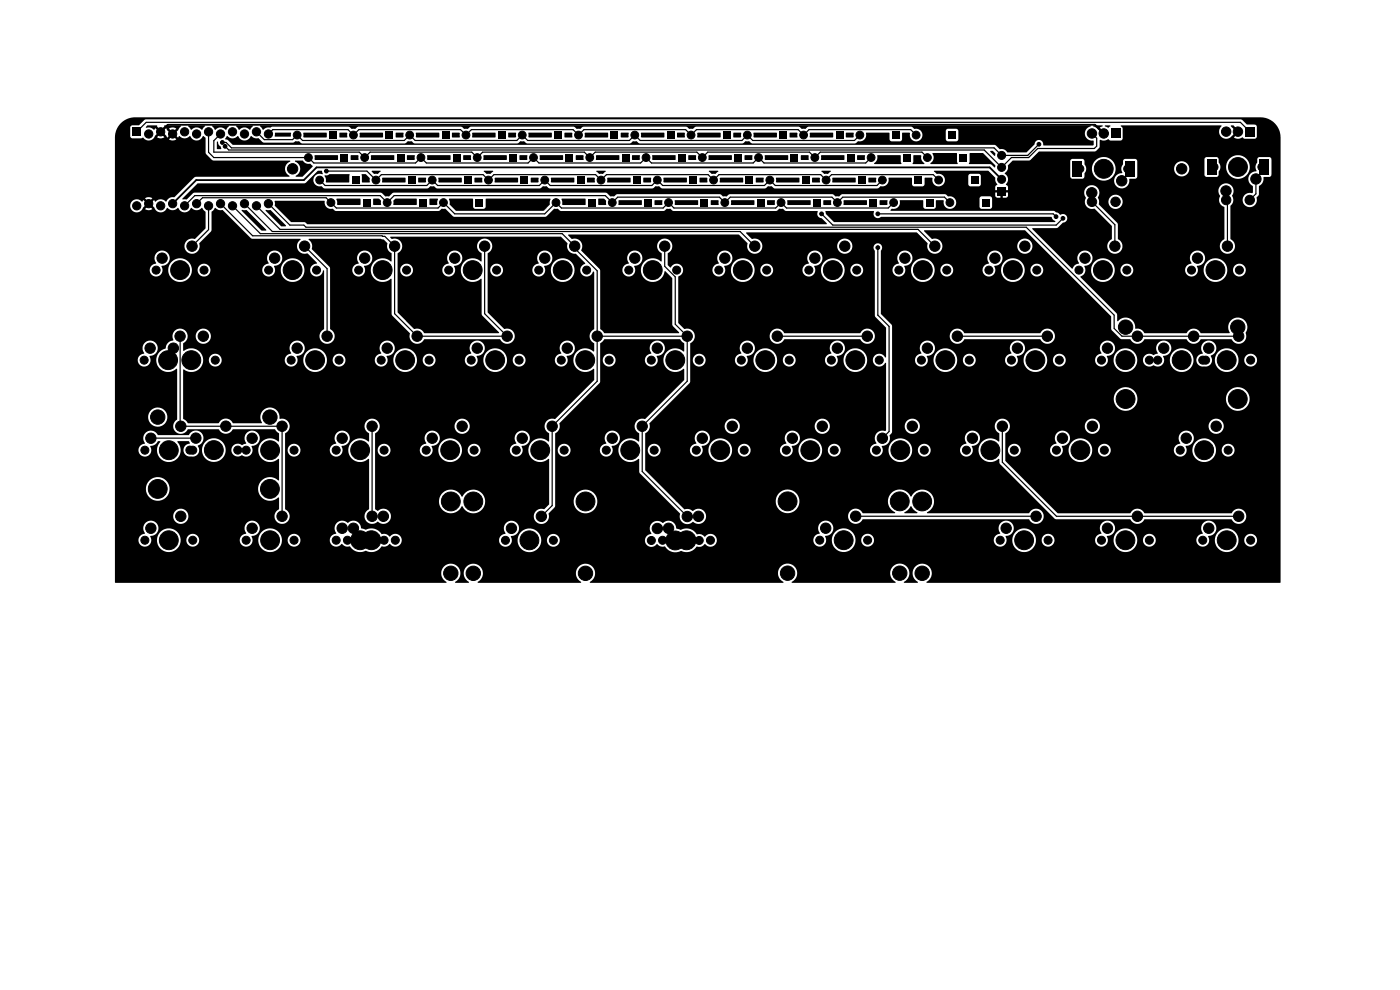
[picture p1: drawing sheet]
<svg xmlns="http://www.w3.org/2000/svg" width="297mm" height="210mm" viewBox="0 0 297 210" stroke-linecap="round" stroke-linejoin="round" font-family="sans-serif">
<g fill="#000" stroke="#000" stroke-width=".21">
<circle cx="29" cy="28" r=".55"/>
<circle cx="31.5" cy="28.4" r=".55"/>
<circle cx="31.5" cy="28.4" r=".88"/>
<circle cx="34.1" cy="28" r=".55"/>
<circle cx="34.1" cy="28" r=".88"/>
<circle cx="36.6" cy="28.4" r=".55"/>
<circle cx="36.6" cy="28.4" r=".88"/>
<circle cx="39.2" cy="28" r=".55"/>
<circle cx="39.2" cy="28" r=".88"/>
<circle cx="41.7" cy="28.4" r=".55"/>
<circle cx="41.7" cy="28.4" r=".88"/>
<circle cx="44.2" cy="28" r=".55"/>
<circle cx="44.2" cy="28" r=".88"/>
<circle cx="46.8" cy="28.4" r=".55"/>
<circle cx="46.8" cy="28.4" r=".88"/>
<circle cx="47.2" cy="30.2" r=".4"/>
<circle cx="47.2" cy="30.2" r=".2"/>
<circle cx="47.7" cy="31" r=".4"/>
<circle cx="47.8" cy="31" r=".2"/>
<circle cx="49.3" cy="28" r=".55"/>
<circle cx="49.3" cy="28" r=".88"/>
<circle cx="51.9" cy="28.4" r=".55"/>
<circle cx="51.9" cy="28.4" r=".88"/>
<circle cx="54.4" cy="28" r=".55"/>
<circle cx="54.4" cy="28" r=".88"/>
<circle cx="56.9" cy="28.4" r=".55"/>
<circle cx="56.9" cy="28.4" r=".88"/>
<circle cx="62.1" cy="35.8" r="1.1"/>
<circle cx="63" cy="28.6" r=".83"/>
<circle cx="65.4" cy="33.4" r=".5"/>
<circle cx="65.4" cy="33.4" r=".83"/>
<circle cx="67.8" cy="38.2" r=".83"/>
<circle cx="69.2" cy="36.3" r=".2"/>
<circle cx="69.2" cy="36.3" r=".4"/>
<circle cx="70.7" cy="28.6" r=".5"/>
<circle cx="73" cy="33.4" r=".5"/>
<circle cx="75" cy="28.6" r=".5"/>
<circle cx="75" cy="28.6" r=".83"/>
<circle cx="75.4" cy="38.2" r=".5"/>
<circle cx="77.4" cy="33.4" r=".83"/>
<circle cx="79.8" cy="38.2" r=".5"/>
<circle cx="79.8" cy="38.2" r=".83"/>
<circle cx="82.6" cy="28.6" r=".5"/>
<circle cx="85" cy="33.4" r=".5"/>
<circle cx="86.9" cy="28.6" r=".83"/>
<circle cx="87.4" cy="38.2" r=".5"/>
<circle cx="89.3" cy="33.4" r=".5"/>
<circle cx="89.3" cy="33.4" r=".83"/>
<circle cx="91.7" cy="38.2" r=".83"/>
<circle cx="94.5" cy="28.6" r=".5"/>
<circle cx="96.9" cy="33.4" r=".5"/>
<circle cx="98.9" cy="28.6" r=".5"/>
<circle cx="98.9" cy="28.6" r=".83"/>
<circle cx="99.3" cy="38.2" r=".5"/>
<circle cx="101.2" cy="33.4" r=".83"/>
<circle cx="103.6" cy="38.2" r=".5"/>
<circle cx="103.6" cy="38.2" r=".83"/>
<circle cx="106.5" cy="28.6" r=".5"/>
<circle cx="108.9" cy="33.4" r=".5"/>
<circle cx="110.8" cy="28.6" r=".83"/>
<circle cx="111.2" cy="38.2" r=".5"/>
<circle cx="113.2" cy="33.4" r=".5"/>
<circle cx="113.2" cy="33.4" r=".83"/>
<circle cx="115.6" cy="38.2" r=".83"/>
<circle cx="118.4" cy="28.6" r=".5"/>
<circle cx="120.8" cy="33.4" r=".5"/>
<circle cx="122.7" cy="28.6" r=".5"/>
<circle cx="122.7" cy="28.6" r=".83"/>
<circle cx="123.2" cy="38.2" r=".5"/>
<circle cx="125.1" cy="33.4" r=".83"/>
<circle cx="127.5" cy="38.2" r=".5"/>
<circle cx="127.5" cy="38.2" r=".83"/>
<circle cx="130.3" cy="28.6" r=".5"/>
<circle cx="132.7" cy="33.4" r=".5"/>
<circle cx="134.7" cy="28.6" r=".83"/>
<circle cx="135.1" cy="38.2" r=".5"/>
<circle cx="137.1" cy="33.4" r=".5"/>
<circle cx="137.1" cy="33.4" r=".83"/>
<circle cx="139.4" cy="38.2" r=".83"/>
<circle cx="142.3" cy="28.6" r=".5"/>
<circle cx="144.7" cy="33.4" r=".5"/>
<circle cx="146.6" cy="28.6" r=".5"/>
<circle cx="146.6" cy="28.6" r=".83"/>
<circle cx="147.1" cy="38.2" r=".5"/>
<circle cx="149" cy="33.4" r=".83"/>
<circle cx="151.4" cy="38.2" r=".5"/>
<circle cx="151.4" cy="38.2" r=".83"/>
<circle cx="154.2" cy="28.6" r=".5"/>
<circle cx="156.6" cy="33.4" r=".5"/>
<circle cx="158.5" cy="28.6" r=".83"/>
<circle cx="159" cy="38.2" r=".5"/>
<circle cx="160.9" cy="33.4" r=".5"/>
<circle cx="160.9" cy="33.4" r=".83"/>
<circle cx="163.3" cy="38.2" r=".83"/>
<circle cx="166.2" cy="28.6" r=".5"/>
<circle cx="168.5" cy="33.4" r=".5"/>
<circle cx="170.5" cy="28.6" r=".5"/>
<circle cx="170.5" cy="28.6" r=".83"/>
<circle cx="170.9" cy="38.2" r=".5"/>
<circle cx="172.9" cy="33.4" r=".83"/>
<circle cx="175.3" cy="38.2" r=".5"/>
<circle cx="175.3" cy="38.2" r=".83"/>
<circle cx="178.1" cy="28.6" r=".5"/>
<circle cx="180.5" cy="33.4" r=".5"/>
<circle cx="182.4" cy="28.6" r=".83"/>
<circle cx="182.9" cy="38.2" r=".5"/>
<circle cx="184.8" cy="33.4" r=".5"/>
<circle cx="184.8" cy="33.4" r=".83"/>
<circle cx="187.2" cy="38.2" r=".83"/>
<circle cx="190" cy="28.6" r=".5"/>
<circle cx="192.4" cy="33.4" r=".5"/>
<circle cx="194.4" cy="28.6" r=".5"/>
<circle cx="194.4" cy="28.6" r=".83"/>
<circle cx="194.8" cy="38.2" r=".5"/>
<circle cx="196.7" cy="33.4" r=".83"/>
<circle cx="199.1" cy="38.2" r=".5"/>
<circle cx="199.1" cy="38.2" r=".83"/>
<circle cx="202" cy="28.6" r=".5"/>
<circle cx="204.4" cy="33.4" r=".5"/>
<circle cx="206.7" cy="38.2" r=".5"/>
<circle cx="212.5" cy="35.5" r=".5"/>
<circle cx="212.5" cy="33" r=".5"/>
<circle cx="212.5" cy="38" r=".5"/>
<circle cx="212.5" cy="38" r=".85"/>
<circle cx="212.5" cy="33" r=".85"/>
<circle cx="212.5" cy="35.5" r=".85"/>
<circle cx="220.4" cy="30.6" r=".4"/>
<circle cx="228.6" cy="35.2" r=".75"/>
<circle cx="229.1" cy="35.8" r=".85"/>
<circle cx="231.7" cy="28.3" r=".5"/>
<circle cx="231.7" cy="28.3" r="1"/>
<circle cx="234.2" cy="35.8" r="2"/>
<circle cx="234.2" cy="28.3" r=".5"/>
<circle cx="234.2" cy="28.3" r="1"/>
<circle cx="236.7" cy="28.3" r=".5"/>
<circle cx="238" cy="38.4" r=".75"/>
<circle cx="238" cy="38.4" r="1.1"/>
<circle cx="239.2" cy="35.8" r=".85"/>
<circle cx="239.8" cy="35.2" r=".75"/>
<circle cx="250.7" cy="35.8" r="1.1"/>
<circle cx="257" cy="34.8" r=".75"/>
<circle cx="257.5" cy="35.4" r=".85"/>
<circle cx="260.1" cy="27.9" r="1"/>
<circle cx="262.6" cy="35.4" r="2"/>
<circle cx="262.6" cy="27.9" r="1"/>
<circle cx="265.1" cy="27.9" r=".5"/>
<circle cx="266.4" cy="38" r="1.1"/>
<circle cx="267.7" cy="35.4" r=".85"/>
<circle cx="268.2" cy="34.8" r=".75"/>
<circle cx="29" cy="43.7" r=".55"/>
<circle cx="29" cy="43.7" r=".88"/>
<circle cx="31.5" cy="43.2" r=".55"/>
<circle cx="31.5" cy="43.2" r=".88"/>
<circle cx="33.1" cy="57.3" r=".85"/>
<circle cx="34.1" cy="43.7" r=".55"/>
<circle cx="34.1" cy="43.7" r=".88"/>
<circle cx="34.4" cy="54.8" r="1.1"/>
<circle cx="36.6" cy="43.2" r=".55"/>
<circle cx="36.6" cy="43.2" r=".88"/>
<circle cx="38.2" cy="57.3" r="2"/>
<circle cx="39.2" cy="43.7" r=".55"/>
<circle cx="39.2" cy="43.7" r=".88"/>
<circle cx="40.7" cy="52.2" r="1.1"/>
<circle cx="41.7" cy="43.2" r=".55"/>
<circle cx="41.7" cy="43.2" r=".88"/>
<circle cx="43.3" cy="57.3" r=".85"/>
<circle cx="44.2" cy="43.7" r=".55"/>
<circle cx="44.2" cy="43.7" r=".88"/>
<circle cx="46.8" cy="43.2" r=".55"/>
<circle cx="46.8" cy="43.2" r=".88"/>
<circle cx="49.3" cy="43.7" r=".55"/>
<circle cx="49.3" cy="43.7" r=".88"/>
<circle cx="51.9" cy="43.2" r=".55"/>
<circle cx="51.9" cy="43.2" r=".88"/>
<circle cx="54.4" cy="43.7" r=".55"/>
<circle cx="54.4" cy="43.7" r=".88"/>
<circle cx="56.9" cy="43.2" r=".55"/>
<circle cx="56.9" cy="43.2" r=".88"/>
<circle cx="57" cy="57.3" r=".85"/>
<circle cx="58.3" cy="54.8" r="1.1"/>
<circle cx="62.1" cy="57.3" r="2"/>
<circle cx="64.6" cy="52.2" r="1.1"/>
<circle cx="67.2" cy="57.3" r=".85"/>
<circle cx="70.2" cy="43" r=".83"/>
<circle cx="70.2" cy="43" r=".5"/>
<circle cx="76.1" cy="57.3" r=".85"/>
<circle cx="77.4" cy="54.8" r="1.1"/>
<circle cx="77.8" cy="43" r=".5"/>
<circle cx="81.2" cy="57.3" r="2"/>
<circle cx="82.1" cy="43" r=".83"/>
<circle cx="83.7" cy="52.2" r="1.1"/>
<circle cx="86.3" cy="57.3" r=".85"/>
<circle cx="89.8" cy="43" r=".5"/>
<circle cx="94.1" cy="43" r=".83"/>
<circle cx="94.1" cy="43" r=".5"/>
<circle cx="95.2" cy="57.3" r=".85"/>
<circle cx="96.5" cy="54.8" r="1.1"/>
<circle cx="100.3" cy="57.3" r="2"/>
<circle cx="101.7" cy="43" r=".5"/>
<circle cx="102.8" cy="52.2" r="1.1"/>
<circle cx="105.4" cy="57.3" r=".85"/>
<circle cx="114.3" cy="57.3" r=".85"/>
<circle cx="115.6" cy="54.8" r="1.1"/>
<circle cx="118" cy="43" r=".83"/>
<circle cx="118" cy="43" r=".5"/>
<circle cx="119.4" cy="57.3" r="2"/>
<circle cx="121.9" cy="52.2" r="1.1"/>
<circle cx="124.5" cy="57.3" r=".85"/>
<circle cx="125.6" cy="43" r=".5"/>
<circle cx="129.9" cy="43" r=".83"/>
<circle cx="133.4" cy="57.3" r=".85"/>
<circle cx="134.7" cy="54.8" r="1.1"/>
<circle cx="137.5" cy="43" r=".5"/>
<circle cx="138.5" cy="57.3" r="2"/>
<circle cx="141" cy="52.2" r="1.1"/>
<circle cx="141.8" cy="43" r=".5"/>
<circle cx="141.8" cy="43" r=".83"/>
<circle cx="143.6" cy="57.3" r=".85"/>
<circle cx="149.4" cy="43" r=".5"/>
<circle cx="152.5" cy="57.3" r=".85"/>
<circle cx="153.8" cy="43" r=".83"/>
<circle cx="153.8" cy="54.8" r="1.1"/>
<circle cx="157.6" cy="57.3" r="2"/>
<circle cx="160.1" cy="52.2" r="1.1"/>
<circle cx="161.4" cy="43" r=".5"/>
<circle cx="162.7" cy="57.3" r=".85"/>
<circle cx="165.7" cy="43" r=".5"/>
<circle cx="165.7" cy="43" r=".83"/>
<circle cx="171.6" cy="57.3" r=".85"/>
<circle cx="172.9" cy="54.8" r="1.1"/>
<circle cx="173.3" cy="43" r=".5"/>
<circle cx="174.3" cy="45.4" r=".2"/>
<circle cx="174.3" cy="45.4" r=".4"/>
<circle cx="176.7" cy="57.3" r="2"/>
<circle cx="177.6" cy="43" r=".83"/>
<circle cx="179.2" cy="52.2" r="1.1"/>
<circle cx="181.8" cy="57.3" r=".85"/>
<circle cx="185.3" cy="43" r=".5"/>
<circle cx="186.2" cy="45.4" r=".4"/>
<circle cx="186.2" cy="52.5" r=".4"/>
<circle cx="186.2" cy="45.4" r=".2"/>
<circle cx="189.6" cy="43" r=".5"/>
<circle cx="189.6" cy="43" r=".83"/>
<circle cx="190.7" cy="57.3" r=".85"/>
<circle cx="192" cy="54.8" r="1.1"/>
<circle cx="195.8" cy="57.3" r="2"/>
<circle cx="197.2" cy="43" r=".5"/>
<circle cx="198.3" cy="52.2" r="1.1"/>
<circle cx="200.9" cy="57.3" r=".85"/>
<circle cx="201.5" cy="43" r=".83"/>
<circle cx="209.1" cy="43" r=".5"/>
<circle cx="209.8" cy="57.3" r=".85"/>
<circle cx="211.1" cy="54.8" r="1.1"/>
<circle cx="212.5" cy="40.6" r=".5"/>
<circle cx="214.9" cy="57.3" r="2"/>
<circle cx="217.4" cy="52.2" r="1.1"/>
<circle cx="220" cy="57.3" r=".85"/>
<circle cx="224" cy="46" r=".2"/>
<circle cx="224" cy="46" r=".4"/>
<circle cx="225.5" cy="46.3" r=".4"/>
<circle cx="225.5" cy="46.3" r=".2"/>
<circle cx="228.9" cy="57.3" r=".85"/>
<circle cx="230.2" cy="54.8" r="1.1"/>
<circle cx="231.6" cy="40.9" r=".75"/>
<circle cx="231.6" cy="40.9" r="1.1"/>
<circle cx="231.7" cy="42.8" r=".5"/>
<circle cx="231.7" cy="42.8" r="1"/>
<circle cx="234" cy="57.3" r="2"/>
<circle cx="236.5" cy="52.2" r="1.1"/>
<circle cx="236.7" cy="42.8" r=".5"/>
<circle cx="236.7" cy="42.8" r="1"/>
<circle cx="239.1" cy="57.3" r=".85"/>
<circle cx="252.8" cy="57.3" r=".85"/>
<circle cx="254" cy="54.8" r="1.1"/>
<circle cx="257.8" cy="57.3" r="2"/>
<circle cx="260.1" cy="40.5" r="1.1"/>
<circle cx="260.1" cy="42.4" r="1"/>
<circle cx="260.4" cy="52.2" r="1.1"/>
<circle cx="262.9" cy="57.3" r=".85"/>
<circle cx="265.1" cy="42.4" r="1"/>
<circle cx="30.6" cy="76.4" r=".85"/>
<circle cx="31.8" cy="73.9" r="1.1"/>
<circle cx="35.5" cy="76.4" r=".85"/>
<circle cx="35.7" cy="76.4" r="2"/>
<circle cx="36.8" cy="73.9" r=".75"/>
<circle cx="36.8" cy="73.9" r="1.1"/>
<circle cx="38.2" cy="71.3" r="1.1"/>
<circle cx="40.6" cy="76.4" r="2"/>
<circle cx="40.7" cy="76.4" r=".85"/>
<circle cx="43.1" cy="71.3" r=".75"/>
<circle cx="43.1" cy="71.3" r="1.1"/>
<circle cx="45.7" cy="76.4" r=".85"/>
<circle cx="61.8" cy="76.4" r=".85"/>
<circle cx="63" cy="73.9" r="1.1"/>
<circle cx="66.8" cy="76.4" r="2"/>
<circle cx="69.4" cy="71.3" r="1.1"/>
<circle cx="71.9" cy="76.4" r=".85"/>
<circle cx="80.9" cy="76.4" r=".85"/>
<circle cx="82.1" cy="73.9" r="1.1"/>
<circle cx="85.9" cy="76.4" r="2"/>
<circle cx="88.5" cy="71.3" r="1.1"/>
<circle cx="91" cy="76.4" r=".85"/>
<circle cx="100" cy="76.4" r=".85"/>
<circle cx="101.2" cy="73.9" r="1.1"/>
<circle cx="105" cy="76.4" r="2"/>
<circle cx="107.6" cy="71.3" r="1.1"/>
<circle cx="110.1" cy="76.4" r=".85"/>
<circle cx="119.1" cy="76.4" r=".85"/>
<circle cx="120.3" cy="73.9" r="1.1"/>
<circle cx="124.1" cy="76.4" r="2"/>
<circle cx="126.7" cy="71.3" r="1.1"/>
<circle cx="129.2" cy="76.4" r=".85"/>
<circle cx="138.2" cy="76.4" r=".85"/>
<circle cx="139.4" cy="73.9" r="1.1"/>
<circle cx="143.2" cy="76.4" r="2"/>
<circle cx="145.8" cy="71.3" r="1.1"/>
<circle cx="148.3" cy="76.4" r=".85"/>
<circle cx="157.3" cy="76.4" r=".85"/>
<circle cx="158.5" cy="73.9" r="1.1"/>
<circle cx="162.3" cy="76.4" r="2"/>
<circle cx="164.9" cy="71.3" r="1.1"/>
<circle cx="167.4" cy="76.4" r=".85"/>
<circle cx="176.4" cy="76.4" r=".85"/>
<circle cx="177.6" cy="73.9" r="1.1"/>
<circle cx="181.4" cy="76.4" r="2"/>
<circle cx="184" cy="71.3" r="1.1"/>
<circle cx="186.5" cy="76.4" r=".85"/>
<circle cx="195.5" cy="76.4" r=".85"/>
<circle cx="196.7" cy="73.9" r="1.1"/>
<circle cx="200.5" cy="76.4" r="2"/>
<circle cx="203.1" cy="71.3" r="1.1"/>
<circle cx="205.6" cy="76.4" r=".85"/>
<circle cx="214.6" cy="76.4" r=".85"/>
<circle cx="215.8" cy="73.9" r="1.1"/>
<circle cx="219.6" cy="76.4" r="2"/>
<circle cx="222.2" cy="71.3" r="1.1"/>
<circle cx="224.7" cy="76.4" r=".85"/>
<circle cx="233.7" cy="76.4" r=".85"/>
<circle cx="234.9" cy="73.9" r="1.1"/>
<circle cx="238.7" cy="76.4" r="2"/>
<circle cx="238.8" cy="69.4" r="1.52"/>
<circle cx="241.3" cy="71.3" r="1.1"/>
<circle cx="243.8" cy="76.4" r=".85"/>
<circle cx="245.6" cy="76.4" r=".85"/>
<circle cx="246.9" cy="73.9" r=".75"/>
<circle cx="246.9" cy="73.9" r="1.1"/>
<circle cx="250.7" cy="76.4" r="2"/>
<circle cx="253.2" cy="71.3" r=".75"/>
<circle cx="253.2" cy="71.3" r="1.1"/>
<circle cx="255.2" cy="76.4" r=".85"/>
<circle cx="255.8" cy="76.4" r=".85"/>
<circle cx="256.4" cy="73.9" r="1.1"/>
<circle cx="256.4" cy="73.9" r=".75"/>
<circle cx="260.2" cy="76.4" r="2"/>
<circle cx="262.6" cy="69.4" r="1.53"/>
<circle cx="262.8" cy="71.3" r=".75"/>
<circle cx="262.8" cy="71.3" r="1.1"/>
<circle cx="265.3" cy="76.4" r=".85"/>
<circle cx="30.7" cy="95.5" r=".85"/>
<circle cx="32" cy="93" r=".75"/>
<circle cx="32" cy="93" r="1.1"/>
<circle cx="33.5" cy="88.5" r="1.52"/>
<circle cx="35.8" cy="95.5" r="2"/>
<circle cx="38.4" cy="90.4" r=".75"/>
<circle cx="38.4" cy="90.4" r="1.1"/>
<circle cx="40.3" cy="95.5" r=".85"/>
<circle cx="40.9" cy="95.5" r=".85"/>
<circle cx="41.6" cy="92.9" r=".75"/>
<circle cx="41.6" cy="92.9" r="1.1"/>
<circle cx="45.4" cy="95.5" r="2"/>
<circle cx="47.9" cy="90.4" r=".75"/>
<circle cx="47.9" cy="90.4" r="1.1"/>
<circle cx="50.4" cy="95.5" r=".85"/>
<circle cx="52.2" cy="95.5" r=".85"/>
<circle cx="53.5" cy="93" r="1.1"/>
<circle cx="57.3" cy="88.5" r="1.52"/>
<circle cx="57.3" cy="95.5" r="2"/>
<circle cx="59.8" cy="90.4" r="1.1"/>
<circle cx="62.4" cy="95.5" r=".85"/>
<circle cx="71.3" cy="95.5" r=".85"/>
<circle cx="72.6" cy="93" r="1.1"/>
<circle cx="76.4" cy="95.5" r="2"/>
<circle cx="78.9" cy="90.4" r="1.1"/>
<circle cx="81.5" cy="95.5" r=".85"/>
<circle cx="90.4" cy="95.5" r=".85"/>
<circle cx="91.7" cy="93" r="1.1"/>
<circle cx="95.5" cy="95.5" r="2"/>
<circle cx="98" cy="90.4" r="1.1"/>
<circle cx="100.6" cy="95.5" r=".85"/>
<circle cx="109.5" cy="95.5" r=".85"/>
<circle cx="110.8" cy="93" r="1.1"/>
<circle cx="114.6" cy="95.5" r="2"/>
<circle cx="117.1" cy="90.4" r="1.1"/>
<circle cx="119.7" cy="95.5" r=".85"/>
<circle cx="128.6" cy="95.5" r=".85"/>
<circle cx="129.9" cy="93" r="1.1"/>
<circle cx="133.7" cy="95.5" r="2"/>
<circle cx="136.2" cy="90.4" r="1.1"/>
<circle cx="138.8" cy="95.5" r=".85"/>
<circle cx="147.7" cy="95.5" r=".85"/>
<circle cx="149" cy="93" r="1.1"/>
<circle cx="152.8" cy="95.5" r="2"/>
<circle cx="155.3" cy="90.4" r="1.1"/>
<circle cx="157.9" cy="95.5" r=".85"/>
<circle cx="166.8" cy="95.5" r=".85"/>
<circle cx="168.1" cy="93" r="1.1"/>
<circle cx="171.9" cy="95.5" r="2"/>
<circle cx="174.4" cy="90.4" r="1.1"/>
<circle cx="177" cy="95.5" r=".85"/>
<circle cx="185.9" cy="95.5" r=".85"/>
<circle cx="187.2" cy="93" r="1.1"/>
<circle cx="191" cy="95.5" r="2"/>
<circle cx="193.5" cy="90.4" r="1.1"/>
<circle cx="196.1" cy="95.5" r=".85"/>
<circle cx="205" cy="95.5" r=".85"/>
<circle cx="206.3" cy="93" r="1.1"/>
<circle cx="210.1" cy="95.5" r="2"/>
<circle cx="212.6" cy="90.4" r="1.1"/>
<circle cx="215.2" cy="95.5" r=".85"/>
<circle cx="224.1" cy="95.5" r=".85"/>
<circle cx="225.4" cy="93" r="1.1"/>
<circle cx="229.2" cy="95.5" r="2"/>
<circle cx="231.7" cy="90.4" r="1.1"/>
<circle cx="234.3" cy="95.5" r=".85"/>
<circle cx="238.8" cy="84.6" r="2"/>
<circle cx="250.4" cy="95.5" r=".85"/>
<circle cx="251.7" cy="93" r=".75"/>
<circle cx="251.7" cy="93" r="1.1"/>
<circle cx="255.5" cy="95.5" r="2"/>
<circle cx="258" cy="90.4" r=".75"/>
<circle cx="258" cy="90.4" r="1.1"/>
<circle cx="260.5" cy="95.5" r=".85"/>
<circle cx="262.6" cy="84.6" r="2"/>
<circle cx="30.7" cy="114.6" r=".85"/>
<circle cx="32" cy="112.1" r=".75"/>
<circle cx="32" cy="112.1" r="1.1"/>
<circle cx="33.5" cy="103.7" r="2"/>
<circle cx="35.8" cy="114.6" r="2"/>
<circle cx="38.4" cy="109.5" r=".75"/>
<circle cx="38.4" cy="109.5" r="1.1"/>
<circle cx="40.9" cy="114.6" r=".85"/>
<circle cx="52.2" cy="114.6" r=".85"/>
<circle cx="53.5" cy="112.1" r="1.1"/>
<circle cx="57.3" cy="103.7" r="2"/>
<circle cx="57.3" cy="114.6" r="2"/>
<circle cx="59.8" cy="109.5" r="1.1"/>
<circle cx="62.4" cy="114.6" r=".85"/>
<circle cx="71.3" cy="114.6" r=".85"/>
<circle cx="72.6" cy="112.1" r="1.1"/>
<circle cx="73.7" cy="114.6" r=".85"/>
<circle cx="75" cy="112.1" r=".75"/>
<circle cx="75" cy="112.1" r="1.1"/>
<circle cx="76.4" cy="114.6" r="2"/>
<circle cx="78.8" cy="114.6" r="2"/>
<circle cx="78.9" cy="109.5" r="1.1"/>
<circle cx="81.3" cy="109.5" r="1.1"/>
<circle cx="81.3" cy="109.5" r=".75"/>
<circle cx="81.5" cy="114.6" r=".85"/>
<circle cx="83.9" cy="114.6" r=".85"/>
<circle cx="95.6" cy="106.4" r="2"/>
<circle cx="100.4" cy="106.4" r="2"/>
<circle cx="107.2" cy="114.6" r=".85"/>
<circle cx="108.5" cy="112.1" r="1.1"/>
<circle cx="112.3" cy="114.6" r="2"/>
<circle cx="114.9" cy="109.5" r="1.1"/>
<circle cx="117.4" cy="114.6" r=".85"/>
<circle cx="124.2" cy="106.4" r="2"/>
<circle cx="138.2" cy="114.6" r=".85"/>
<circle cx="139.5" cy="112.1" r="1.1"/>
<circle cx="140.6" cy="114.6" r=".85"/>
<circle cx="141.8" cy="112.1" r=".75"/>
<circle cx="141.8" cy="112.1" r="1.1"/>
<circle cx="143.3" cy="114.7" r="2"/>
<circle cx="145.6" cy="114.6" r="2"/>
<circle cx="145.8" cy="109.6" r="1.1"/>
<circle cx="148.2" cy="109.5" r=".75"/>
<circle cx="148.2" cy="109.5" r="1.1"/>
<circle cx="148.3" cy="114.6" r=".85"/>
<circle cx="150.7" cy="114.6" r=".85"/>
<circle cx="167.1" cy="106.4" r="2"/>
<circle cx="173.9" cy="114.6" r=".85"/>
<circle cx="175.2" cy="112" r="1.1"/>
<circle cx="179" cy="114.6" r="2"/>
<circle cx="181.5" cy="109.5" r="1.1"/>
<circle cx="184.1" cy="114.6" r=".85"/>
<circle cx="190.9" cy="106.4" r="2"/>
<circle cx="195.6" cy="106.4" r="2"/>
<circle cx="212.2" cy="114.6" r=".85"/>
<circle cx="213.5" cy="112.1" r=".75"/>
<circle cx="213.5" cy="112.1" r="1.1"/>
<circle cx="217.3" cy="114.6" r="2"/>
<circle cx="219.8" cy="109.5" r=".75"/>
<circle cx="219.8" cy="109.5" r="1.1"/>
<circle cx="222.3" cy="114.6" r=".85"/>
<circle cx="233.7" cy="114.6" r=".85"/>
<circle cx="234.9" cy="112.1" r="1.1"/>
<circle cx="238.8" cy="114.6" r="2"/>
<circle cx="241.3" cy="109.5" r="1.1"/>
<circle cx="243.8" cy="114.6" r=".85"/>
<circle cx="255.2" cy="114.6" r=".85"/>
<circle cx="256.4" cy="112.1" r="1.1"/>
<circle cx="256.4" cy="112.1" r=".75"/>
<circle cx="260.2" cy="114.6" r="2"/>
<circle cx="262.8" cy="109.5" r=".75"/>
<circle cx="262.8" cy="109.5" r="1.1"/>
<circle cx="265.3" cy="114.6" r=".85"/>
<circle cx="95.6" cy="121.6" r="1.52"/>
<circle cx="100.4" cy="121.6" r="1.53"/>
<circle cx="124.2" cy="121.6" r="1.53"/>
<circle cx="167.1" cy="121.6" r="1.52"/>
<circle cx="190.9" cy="121.6" r="1.52"/>
<circle cx="195.6" cy="121.6" r="1.52"/>
</g>
<g fill="#000">
<path d="M28.1 27.1h1.8v1.7h-1.8zM39.9 26.6h3.6v.2l-.7 .7a1.56 1.56 0 0 0-2.3 0zM46.1 30.1h.1l.2 .5 .4 .5 .1 .5h-.9zM45 26.6h3.5l.1 .2-.7 .7a1.56 1.56 0 0 0-2.3 0zM50.1 26.6h3.5v.2l-.6 .7a1.56 1.56 0 0 0-2.3 0zM58.4 28.1h3.2l.2 .2-.1 .6-3.3 .1-.1-.2zM62.6 34.1h1.6a1.41 1.41 0 0 0 1.6 .6l.5 .6-2.1 2.2-1.5-.1a2.02 2.02 0 0 0 1-1.8l-.3-.7zM64.4 28.2l4.8-.1 .1 .2v.7l-.1 .2h-4.7l-.2-.2zM69.8 27.8h1.7v1.7h-1.7zM66.8 32.9h4.8l.1 .1v.8l-.1 .1h-4.7l-.2-.1zM72 28.2h1.6l.1 .9h-1.6zM72.2 32.6h1.7v1.7h-1.7z"/>
<path d="M68.9 37.2h.6l.4-.3h4.2l.1 .2-.1 1.5-.1 .1h-4.7l-.2-.1v-.6zM74.4 33l1.6-.1 .1 1h-1.7zM74.6 37.4h1.7v1.6h-1.7zM76.7 37h.9l.9 .8-.1 .9h-1.6zM78.9 36.2h1.8v.2l-.3 .2a.85 .85 0 0 1-1 .3l-.5-.5zM76.3 28.2l4.8-.1 .2 .2v.7l-.2 .2h-4.7l-.1-.2zM81.8 27.8h1.6v1.7h-1.6zM78.7 33l4.8-.1 .2 .1v.8l-.2 .1h-4.7l-.2-.1zM84 28.2h1.6v.8l-.2 .2-1.4-.1zM84.2 32.6h1.6v1.7h-1.6zM81.1 37.7h4.8l.1 .1v.8l-.1 .1h-4.7l-.2-.1zM86.3 33l1.7-.1v.9l-.2 .1h-1.4z"/>
<path d="M86.5 37.4h1.7v1.6h-1.7zM88.7 37.7h1.7v.9l-.2 .1h-1.4zM88.2 28.2l4.9-.1 .1 .2v.7l-.1 .2h-4.7l-.2-.2zM93.7 27.8h1.7v1.7h-1.7zM90.6 32.9h4.9l.1 .1v.8l-.1 .1h-4.7l-.2-.1zM95.9 28.2h1.6l.1 .9h-1.7zM96.1 32.6h1.6v1.7h-1.6zM93 37.7h4.8l.2 .1v.8l-.2 .1h-4.6l-.2-.1zM98.3 33l1.5-.1 .2 1h-1.7zM98.5 37.4h1.6v1.6h-1.6zM100.7 37.7h1.5l.1 .9-1.6 .1zM102.6 36.3l2-.1v.2l-.3 .2a.85 .85 0 0 1-1 .3z"/>
<path d="M100.2 28.2l4.8-.1 .1 .2v.7l-.1 .2h-4.7l-.2-.2zM105.6 27.8h1.7v1.7h-1.7zM102.6 32.9h4.8l.1 .1v.8l-.1 .1h-4.8l-.1-.1zM107.8 28.2h1.7v.8l-.2 .2-1.4-.1zM108 32.6h1.7v1.7h-1.7zM105 37.7h4.8l.1 .1v.8l-.1 .1h-4.8l-.1-.1zM110.2 33l1.6-.1 .1 .9-.2 .1h-1.4zM110.4 37.4h1.7v1.6h-1.7zM112.6 37.7h1.6l.1 .9-.2 .1h-1.5zM112.1 28.2l4.8-.1 .2 .2v.7l-.2 .2h-4.6l-.2-.2zM117.6 27.8h1.6v1.7h-1.6zM114.5 32.9h4.8l.2 .1v.8l-.2 .1h-4.7l-.1-.1z"/>
<path d="M119.8 28.2h1.5l.1 .9h-1.6zM120 32.6h1.6v1.7h-1.6zM116.9 37.7h4.8l.2 .1v.8l-.2 .1h-4.7l-.1-.1zM122.2 33l1.5-.1 .1 1h-1.6zM122.4 37.4h1.6v1.6h-1.6zM124.5 37.7h1.6l.1 .9-1.6 .1zM126.5 36.3l2-.1v.2l-.3 .2a.85 .85 0 0 1-1 .3zM124.1 28.2l4.8-.1 .1 .2v.7l-.1 .2h-4.8l-.1-.2zM129.5 27.8h1.7v1.7h-1.7zM126.4 33l4.9-.1 .1 .1v.8l-.1 .1h-4.8l-.1-.1zM131.7 28.2h1.6l.1 .8-.2 .2-1.5-.1zM131.9 32.6h1.7v1.7h-1.7z"/>
<path d="M128.9 37.7h4.8l.1 .1v.8l-.1 .1h-4.8l-.1-.1zM134.1 33l1.6-.1 .1 .9-.2 .1h-1.5zM134.3 37.4h1.6v1.6h-1.6zM136.5 37.7h1.6v.9l-.1 .1h-1.5zM136 28.2l4.8-.1 .2 .2v.7l-.2 .2h-4.7l-.1-.2zM141.5 27.8h1.6v1.7h-1.6zM138.4 32.9h4.8l.1 .1v.8l-.1 .1h-4.7l-.2-.1zM143.6 28.2h1.6l.1 .9h-1.6zM143.8 32.6h1.7v1.7h-1.7zM140.8 37.7h4.8l.1 .1v.8l-.1 .1h-4.7l-.2-.1zM146 33l1.6-.1 .1 1h-1.6zM146.2 37.4h1.7v1.6h-1.7z"/>
<path d="M148.4 37.7h1.6l.1 .9-1.6 .1zM150.4 36.3l1.9-.1 .1 .2-.3 .2a.85 .85 0 0 1-1 .3zM148 28.2l4.8-.1 .1 .2v.7l-.1 .2h-4.8l-.1-.2zM153.4 27.8h1.6v1.7h-1.6zM150.3 33l4.9-.1 .1 .1v.8l-.1 .1h-4.8l-.1-.1zM155.6 28.2h1.6v.8l-.1 .2-1.5-.1zM155.8 32.6h1.6v1.7h-1.6zM152.7 37.7h4.8l.2 .1v.8l-.2 .1h-4.7l-.1-.1zM158 33l1.6-.1v.9l-.1 .1h-1.5zM158.2 37.4h1.6v1.6h-1.6zM160.4 37.7h1.6v.9l-.2 .1h-1.4zM159.9 28.2l4.8-.1 .1 .2v.7l-.1 .2h-4.7l-.2-.2z"/>
<path d="M165.3 27.8h1.7v1.7h-1.7zM162.3 32.9h4.8l.1 .1v.8l-.1 .1h-4.7l-.2-.1zM167.5 28.2h1.6l.1 .9h-1.6zM167.7 32.6h1.7v1.7h-1.7zM164.6 37.7h4.9l.1 .1v.8l-.1 .1h-4.7l-.2-.1zM169.9 33l1.6-.1 .1 1h-1.7zM170.1 37.4h1.7v1.6h-1.7zM172.3 37.7h1.6l.1 .9-1.7 .1zM174.3 36.3l1.9-.1v.2l-.3 .2a.85 .85 0 0 1-1 .3zM171.8 28.2l4.8-.1 .2 .2v.7l-.2 .2h-4.7l-.1-.2zM177.3 27.8h1.6v1.7h-1.6zM174.2 33l4.8-.1 .2 .1v.8l-.2 .1h-4.7l-.2-.1z"/>
<path d="M179.5 28.2h1.6v.8l-.2 .2-1.4-.1zM179.7 32.6h1.6v1.7h-1.6zM176.6 37.7h4.8l.1 .1v.8l-.1 .1h-4.7l-.2-.1zM181.8 33l1.7-.1v.9l-.2 .1h-1.4zM182 37.4h1.7v1.6h-1.7zM184.2 37.7h1.7v.9l-.2 .1h-1.4zM189.2 27.8h1.7v1.7h-1.7zM186.1 32.9h4.9l.2 1.8h-5.8a1.86 1.86 0 0 0 .7-1.8zM191.6 32.6h1.6v1.7h-1.6zM193.8 33l1.6-.1a1.9 1.9 0 0 0 .7 1.8l-2.5 .1zM194 37.4h1.6v1.6h-1.6zM201.1 27.8h1.7v1.7h-1.7z"/>
<path d="M197.8 32.5h5.2v1.8l.2 .4-.1 .1-5.7-.1a1.65 1.65 0 0 0 .4-2.2zM203.5 32.6h1.7v1.7h-1.7zM205.9 37.4h1.7v1.6h-1.7zM205.7 32.5h2.9l2.5 2.6v.4l-1.1-.7h-4.4zM210.1 32h.6l.5 .6-.1 .4h-.2l-.8-.8zM227.6 34.2h2v3.2h-2zM48.1 28.9h.2a1.4 1.4 0 0 0 1.5 .4l.7-.4a1.43 1.43 0 0 0 1.2 .9 1.43 1.43 0 0 0 1.4-.7l.1-.2h.2a1.38 1.38 0 0 0 1.3 .4l1.3 1h6.1l.6-.4h.7l.8 .5h21.6l.7-.5h.8l.7 .5h21.7l.7-.5h.8l.7 .5h21.7l.7-.5h.7l.8 .5h21.6l.8-.5h.7l.8 .5h21.5h.4l.4-.5a1.36 1.36 0 0 0 1.7-.8l.1-1h4.8l.2 1.7 .4 .2h1.7l.5-.4v-1.5h1.5l.2 .2a1.34 1.34 0 0 0 1.5 1.7 1.34 1.34 0 0 0 .8-2.2h5.2v1.8l.3 .3 2 .1 .4-.4v-1.9l-.4-.4h-1.9l-.4 .5h-5.2l-.8-.5a.65 .65 0 0 1-.9-.2l-.5-.2h-21.5l-.5 .2a.85 .85 0 0 1-1 .3l-.9-.5h-21.5l-1 .4a.65 .65 0 0 1-.9-.2l-.4-.2h-21.6l-.9 .4a.65 .65 0 0 1-.9-.2l-.5-.2h-21.5l-1 .4a.65 .65 0 0 1-.9-.2l-.5-.2h-21.5l-1 .4a.65 .65 0 0 1-.9-.2l-.5-.2h-15.9l-.6 .2a1.7 1.7 0 0 0-1.5 .4l-.6-.9h176.1l.1 .2a1.57 1.57 0 0 0-1.2 1.8 1.57 1.57 0 0 0 1.8 1.3v.8l-.2 .2h-10.4l-.4-1-.8-.2a.9 .9 0 0 0-.7 .9l-1.8 1.7h-3.9a1.52 1.52 0 0 0-1.6-.7l-.9-.8-.4-.1h-161.5l-1.4-1.1a.17 .17 0 0 1-.2-.1 .17 .17 0 0 1 .1-.2zM231.9 26.6h2v.2l-.6 .3 1.1 1.1v.2l-.3 .2-1.6-1.5-.6-.3zM234.4 26.6h1l.2 .1-.5 .4-.7-.3zM235.7 27.3h2v2h-2zM238.8 34.2h2v3.2h-2zM256 33.8h2v3.2h-2z"/>
<path d="M264.1 26.9h2v2h-2zM25.8 26a4.2 4.2 0 0 1 2.8-1.1h238.8a4.3 4.3 0 0 1 4.3 4.2l-.1 94.5h-75v-.2l.9-.9 .2-.8a2.04 2.04 0 0 0-2.3-2.1 2.04 2.04 0 0 0-1.7 2.5l.3 .8 .7 .5v.2h-2.8l-.1-.2a2.04 2.04 0 0 0 .6-3.1 2.04 2.04 0 0 0-3.2 .1 2.04 2.04 0 0 0 .8 3l-.1 .2h-21.8l-.1-.2a2.04 2.04 0 0 0 .5-3.1 2.04 2.04 0 0 0-3.2 .2 2.04 2.04 0 0 0 .9 3l-.1 .1h-40.9l-.1-.2 .9-.9 .2-.5v-.9a2.07 2.07 0 0 0-3.3-1 2.07 2.07 0 0 0 .4 3.4l-.1 .1h-21.8l-.1-.2 .9-.9 .2-.8v-.6a2.07 2.07 0 0 0-3.3-1 2.07 2.07 0 0 0 .4 3.4l-.1 .1h-2.9l1-1.1 .2-1.1a2.04 2.04 0 0 0-2.4-1.8 2.04 2.04 0 0 0-1.6 2.5l.3 .8 .7 .5v.2h-70.3v-9.1h5v.5l.4 .6 .8 .4a1.36 1.36 0 0 0 1.3-.7l.2-.9h1.2a2.51 2.51 0 0 0 2.5 2.7 2.51 2.51 0 0 0 2.5-2.6h1.2l.1 .5 .3 .6 .9 .4a1.36 1.36 0 0 0 1.3-.7l.1-.8h8.7a1.36 1.36 0 0 0 1.2 1.5 1.36 1.36 0 0 0 1.5-1.1v-.5h1.2a2.51 2.51 0 0 0 2.5 2.7 2.51 2.51 0 0 0 2.5-2.6h1.2l.1 .5 .3 .6 .9 .4a1.36 1.36 0 0 0 1.2-.7l.2-.8h6.3a1.36 1.36 0 0 0 1.2 1.5l.6-.1 .7-.5 .9 .5h.8l.5 .5a2.62 2.62 0 0 0 2.9 .4 2.56 2.56 0 0 0 3.4-.9h.9l.8-.5 .6 .4 .5 .2a1.36 1.36 0 0 0 1.4-1.1v-.3h20.7l.1 .6 .3 .4 .8 .4a1.35 1.35 0 0 0 1.5-1.2v-.3h1.2v.3a2.51 2.51 0 0 0 2.6 2.3 2.51 2.51 0 0 0 2.4-2.5h1.2l.2 .6 .2 .4 .9 .4a1.36 1.36 0 0 0 1.2-.7l.2-.7h18.1l.3 .9 .7 .5 .8-.1 .8-.5 .8 .5h.8a2.78 2.78 0 0 0 3.5 1 2.78 2.78 0 0 0 3.4-1h.9l.8-.5 .8 .5h.8a1.38 1.38 0 0 0 .9-1.2v-.2h20.4l.1 .5 .3 .6 .9 .3a1.36 1.36 0 0 0 1.5-1.5h1.2v.3a2.51 2.51 0 0 0 2.6 2.4 2.51 2.51 0 0 0 2.4-2.6h1.2l.1 .5 .3 .6 .8 .3a1.36 1.36 0 0 0 1.5-1.4h25.4l.1 .5 .3 .6 .9 .4a1.36 1.36 0 0 0 1.4-1.1v-.5h1.3a2.51 2.51 0 0 0 2.4 2.7 2.51 2.51 0 0 0 2.6-2.6h1.2v.5l.4 .6 .8 .4a1.36 1.36 0 0 0 1.5-1.1v-.4h8.6a1.36 1.36 0 0 0 1.3 1.5 1.36 1.36 0 0 0 1.4-1.1v-.5h1.2a2.51 2.51 0 0 0 2.5 2.7 2.51 2.51 0 0 0 2.6-2.6h1.2v.5l.4 .6 .8 .4a1.36 1.36 0 0 0 1.3-.7l.2-.8h8.6a1.36 1.36 0 0 0 1.2 1.5h.1a1.36 1.36 0 0 0 1.4-1.1v-.5h1.2a2.51 2.51 0 0 0 2.5 2.7 2.51 2.51 0 0 0 2.5-2.6h1.3v.5l.4 .6 .8 .4a1.36 1.36 0 0 0 1.3-.7l.2-.6-.2-.7-.4-.5-.7-.3a1.39 1.39 0 0 0-1.3 .9l-.1 .4-1.3-.1a2.51 2.51 0 0 0-2.5-2.3 2.51 2.51 0 0 0-2.5 2.3h-1.2l-.1-.7a1.64 1.64 0 0 0 1.5-2.1 1.64 1.64 0 0 0-2.3-1 1.64 1.64 0 0 0-.4 2.6l-.3 .1a1.36 1.36 0 0 0-1.1 1.2h-8.6l-.4-.9-.9-.4a1.36 1.36 0 0 0-1.4 1.1v.2h-1.2a2.51 2.51 0 0 0-2.5-2.4 2.51 2.51 0 0 0-2.6 2.3h-1.2l-.1-.7a1.64 1.64 0 0 0 1.5-2.1 1.64 1.64 0 0 0-2.3-1 1.64 1.64 0 0 0-.4 2.6l-.3 .1a1.36 1.36 0 0 0-1.1 1.2h-8.6l-.4-.9-.9-.4a1.36 1.36 0 0 0-1.4 1.1v.2h-1.2a2.51 2.51 0 0 0-2.5-2.4 2.51 2.51 0 0 0-2.5 2.3h-1.3l-.1-.7a1.63 1.63 0 0 0 1.6-2.1 1.63 1.63 0 0 0-2.4-1 1.63 1.63 0 0 0-.4 2.6l-.3 .1a1.36 1.36 0 0 0-1.1 1.2h-25.4l-.4-.9-.8-.4-1 .3-.4 .6-.1 .4h-1.2a2.51 2.51 0 0 0-2.5-2.4 2.51 2.51 0 0 0-2.5 2.3h-1.2l-.2-.7a1.63 1.63 0 0 0 1.6-2.1 1.63 1.63 0 0 0-2.4-1 1.63 1.63 0 0 0-.4 2.6l-1 .5-.4 .8h-20.4l-.3-.7-.7-.5h-.8l-.8 .6-.8-.6h-.9a2.61 2.61 0 0 0-3.5-.9l-.9-.3a1.69 1.69 0 0 0-1-1.5 1.69 1.69 0 0 0-1.8 .3 1.65 1.65 0 0 0-2.3 .1 1.65 1.65 0 0 0-.1 2.2l-.3 .1a1.36 1.36 0 0 0-1.1 1.3h-18.1l-.4-1-.8-.3-1 .3-.3 .3-.2 .7h-1.2a2.51 2.51 0 0 0-2.4-2.5 2.51 2.51 0 0 0-2.6 2.4h-1.2l-.2-.7a1.89 1.89 0 0 0 1.7-2 1.64 1.64 0 0 0-2.3-1.2 1.64 1.64 0 0 0-.6 2.6l-1 .5-.3 .9h-20.7l-.2-.8-.8-.5h-.8l-.7 .5-.6-.4-1.1-.1-.3-.3a2.62 2.62 0 0 0-3.2-.6l-.9-.4a1.67 1.67 0 0 0-1.1-1.5 1.67 1.67 0 0 0-1.8 .4 1.65 1.65 0 0 0-2.2 0 1.65 1.65 0 0 0-.2 2.3l-.2 .1a1.36 1.36 0 0 0-1.1 1.2h-6.3l-.4-.9-.8-.4a1.36 1.36 0 0 0-1.5 1.1v.2h-1.2a2.51 2.51 0 0 0-2.5-2.4 2.51 2.51 0 0 0-2.5 2.3h-1.2l-.2-.7a1.64 1.64 0 0 0 1.6-2.1 1.64 1.64 0 0 0-2.4-1 1.64 1.64 0 0 0-.4 2.6l-.2 .1a1.36 1.36 0 0 0-1.1 1.2h-8.7l-.4-.9-.8-.4a1.36 1.36 0 0 0-1.4 1.1l-.1 .2h-1.2a2.51 2.51 0 0 0-2.4-2.4 2.51 2.51 0 0 0-2.6 2.3h-1.2l-.2-.7a1.64 1.64 0 0 0 1.6-2.1 1.64 1.64 0 0 0-2.4-1 1.64 1.64 0 0 0-.4 2.6l-.2 .1a1.36 1.36 0 0 0-1.1 1.2h-5v-5h12.3l.1 .3a1.61 1.61 0 0 0 2.5 1 1.61 1.61 0 0 0-.2-2.7 1.61 1.61 0 0 0-2.4 1.4h-12.3v-5.9h6.6a2.51 2.51 0 0 0 3.5 2.4 2.51 2.51 0 0 0 .5-4.2 2.51 2.51 0 0 0-4 1.4v.4h-6.6v-8.2h5a1.37 1.37 0 0 0 1.8 1.4 1.46 1.46 0 0 0 .7-2.2 2.09 2.09 0 0 0 1.7-1l.4 .1a2.54 2.54 0 0 0 .1 3.6 2.54 2.54 0 0 0 3.6-.1 2.54 2.54 0 0 0-.1-3.5l2.5-.1 .2 .5-.9 .3a1.36 1.36 0 0 0-.4 1.5 1.36 1.36 0 0 0 1.2 .9l.6 .1a1.36 1.36 0 0 0 1.4-1.6h.7v.3a2.51 2.51 0 0 0 2.6 2.4 2.51 2.51 0 0 0 2.4-2.6h1.2l.2 .9 .8 .5h.6l.6-.2 .8 .3a1.43 1.43 0 0 0 1.3-.8 1.43 1.43 0 0 0 0-1.5 1.65 1.65 0 0 0 1.7-1.9 1.65 1.65 0 0 0-2.4-1.2 1.65 1.65 0 0 0-.5 2.6l-.9 .3-.7-.3-.6 .1-.6 .4-.3 .8h-1.2a2.51 2.51 0 0 0-2.5-2.4 2.51 2.51 0 0 0-2.5 2.3h-.7l-.2-.7v-.1a1.64 1.64 0 0 0 .7-2.7 1.64 1.64 0 0 0-2.7 .5h-6.5a1.65 1.65 0 0 0-2.4-.7 1.65 1.65 0 0 0-.4 2.5h-.1a1.35 1.35 0 0 0-1.2 1.3h-5v-7h7a2.04 2.04 0 0 0 2.9 1.9 2.04 2.04 0 0 0 .4-3.4 2.04 2.04 0 0 0-3.2 1.2l-.1 .3h-7v-12.1h4.8a1.36 1.36 0 0 0 1.8 1.4 1.36 1.36 0 0 0 .9-1.5h1.3v.4a2.58 2.58 0 0 0 1.6 2.2 2.58 2.58 0 0 0 2.7-.6l.1 10.8a1.64 1.64 0 0 0-.3 2.7 1.64 1.64 0 0 0 2.6-.6h6.5a1.63 1.63 0 0 0 1.5 .9 1.63 1.63 0 0 0 1.4-.9h9l.9 .9v1.6l-.1 .1a2.54 2.54 0 0 0-3.6 .1 2.54 2.54 0 0 0 .1 3.6 2.54 2.54 0 0 0 3.5-.1l.1 4.5-.1 .1a2.53 2.53 0 0 0-3.6 .1 2.53 2.53 0 0 0 0 3.6 2.53 2.53 0 0 0 3.6-.1v2.6a1.62 1.62 0 0 0-.5 2.5 1.62 1.62 0 0 0 2.6-.1 1.62 1.62 0 0 0-.7-2.5v-12.6h.5v.3a1.36 1.36 0 0 0 1.3 1.2 1.35 1.35 0 0 0 1.4-1.5h6.3v.3a1.36 1.36 0 0 0 1.2 1.2 1.36 1.36 0 0 0 1.5-1.3v-.3h1.2v.4a2.58 2.58 0 0 0 1.6 2.2 2.58 2.58 0 0 0 2.7-.6v10.8a1.65 1.65 0 0 0-.5 2.4 1.65 1.65 0 0 0 2.5 .2 1.64 1.64 0 0 0 2.3-.1 1.64 1.64 0 0 0-.1-2.3 1.64 1.64 0 0 0-2.3 .1l-.5-.4v-1.8h13.5v.3a2.57 2.57 0 0 0 2.2 2.4 2.57 2.57 0 0 0 2.7-1.5l.2 .1a2.53 2.53 0 0 0 3.9 .8 2.53 2.53 0 0 0-.2-4 2.53 2.53 0 0 0-3.8 1.1l-.2-.1a2.52 2.52 0 0 0-2.7-1.4 2.52 2.52 0 0 0-2.1 2.3h-13.5v-10.8h.5v.3a1.36 1.36 0 0 0 1.3 1.2 1.36 1.36 0 0 0 1.4-1.5h6.3v.3a1.36 1.36 0 0 0 1.2 1.2 1.36 1.36 0 0 0 1.5-1.3v-.3h1.2v.4a2.51 2.51 0 0 0 2.6 2.3 2.51 2.51 0 0 0 2.4-2.6h1.2v.3a1.36 1.36 0 0 0 1.3 1.2 1.35 1.35 0 0 0 1.4-1.5h6.3v.3a1.36 1.36 0 0 0 1.2 1.2 1.43 1.43 0 0 0 1.3-.8 1.43 1.43 0 0 0 0-1.5 1.65 1.65 0 0 0 1.7-1.9 1.65 1.65 0 0 0-2.4-1.2 1.65 1.65 0 0 0-.5 2.6h-.1a1.37 1.37 0 0 0-1.2 1.1v.2l-6.3-.1a1.36 1.36 0 0 0-1.4-1.2 1.36 1.36 0 0 0-1.3 1.3l-1.2-.1a2.51 2.51 0 0 0-2.5-2.3 2.51 2.51 0 0 0-2.5 2.3h-1.2l-.3-.6a1.89 1.89 0 0 0 1.8-2 1.64 1.64 0 0 0-2.3-1.2 1.64 1.64 0 0 0-.6 2.6h-.1a1.35 1.35 0 0 0-1.2 1.3l-6.3-.1a1.36 1.36 0 0 0-1.4-1.2 1.36 1.36 0 0 0-1.3 1.3h-.5l.1-3.5a1.61 1.61 0 0 0 .9-1.5h15.8v.3a1.61 1.61 0 0 0 2.6 1 1.61 1.61 0 0 0-.2-2.7 1.61 1.61 0 0 0-2.4 1.4h-15.8l-.1-.2a1.64 1.64 0 0 0-2.6-1 1.64 1.64 0 0 0 .4 2.8v1.6l-.1 .1a2.53 2.53 0 0 0-2.7-.5 2.53 2.53 0 0 0-1.6 2.1h-1.2l-.3-.6a1.89 1.89 0 0 0 1.8-2 1.64 1.64 0 0 0-2.3-1.2 1.64 1.64 0 0 0-.6 2.6h-.1a1.35 1.35 0 0 0-1.2 1.3l-6.3-.1a1.36 1.36 0 0 0-1.4-1.2 1.36 1.36 0 0 0-1.3 1.3h-.5v-3.4a1.69 1.69 0 0 0 .9-2.1 1.69 1.69 0 0 0-2.1-1.1v-.1a2.06 2.06 0 0 0-2.6-2.2 2.06 2.06 0 0 0-1.1 3.2l-6.2 .1a1.69 1.69 0 0 0-1.5-1 1.69 1.69 0 0 0-1.6 1h-6.4l-1-.9v-10.5a2.57 2.57 0 0 0 2.8 .3 2.57 2.57 0 0 0 1.4-2.4h1.2v.3a1.36 1.36 0 0 0 1.6 1.1 1.35 1.35 0 0 0 1.1-1.4h13.4v.3a1.36 1.36 0 0 0 1.6 1.1 1.36 1.36 0 0 0 1.1-1.2v-.3h1.2v.4a2.51 2.51 0 0 0 2.7 2.3 2.51 2.51 0 0 0 2.4-2.6h1.2v.3a1.36 1.36 0 0 0 1.6 1.1 1.35 1.35 0 0 0 1.1-1.4h6.2v.3a1.36 1.36 0 0 0 1.6 1.1 1.36 1.36 0 0 0 1.1-1.2v-.3h1.2v.4a2.51 2.51 0 0 0 2.7 2.3 2.51 2.51 0 0 0 2.4-2.6h1.2v.3a1.36 1.36 0 0 0 1.6 1.1 1.35 1.35 0 0 0 1.1-1.4h6.2v.3a1.36 1.36 0 0 0 1.6 1.1 1.36 1.36 0 0 0 1.1-1.2v-.3h1.2v.4a2.51 2.51 0 0 0 2.7 2.3 2.51 2.51 0 0 0 2.4-2.6h1.2v.3a1.36 1.36 0 0 0 1.6 1.1 1.35 1.35 0 0 0 1.1-1.4h6.2v.3a1.36 1.36 0 0 0 1.6 1.1 1.45 1.45 0 0 0 .9-2.2 1.65 1.65 0 0 0 1.7-1.9 1.65 1.65 0 0 0-2.3-1.2 1.65 1.65 0 0 0-.5 2.6h-.1a1.35 1.35 0 0 0-1.3 1.3l-6.2-.1a1.36 1.36 0 0 0-1.4-1.2 1.36 1.36 0 0 0-1.3 1.3l-1.2-.1a2.51 2.51 0 0 0-2.5-2.3 2.51 2.51 0 0 0-2.6 2.3h-1.2l-.2-.6a1.86 1.86 0 0 0 1.7-2.2 1.64 1.64 0 0 0-2.4-.9 1.64 1.64 0 0 0-.4 2.5h-.1a1.35 1.35 0 0 0-1.3 1.3l-6.2-.1a1.36 1.36 0 0 0-1.6-1.1 1.36 1.36 0 0 0-1.1 1.2l-1.2-.1a2.51 2.51 0 0 0-2.5-2.3 2.51 2.51 0 0 0-2.6 2.3h-1.2l-.1-.7a1.63 1.63 0 0 0 1.5-2.1 1.63 1.63 0 0 0-2.3-1 1.63 1.63 0 0 0-.4 2.6h-.1a1.35 1.35 0 0 0-1.3 1.3l-6.2-.1a1.36 1.36 0 0 0-1.4-1.2 1.36 1.36 0 0 0-1.3 1.3l-1.2-.1a2.51 2.51 0 0 0-2.5-2.3 2.51 2.51 0 0 0-2.6 2.3h-1.2l-.2-.6a1.89 1.89 0 0 0 1.7-2 1.64 1.64 0 0 0-2.3-1.2 1.64 1.64 0 0 0-.5 2.6h-.1a1.35 1.35 0 0 0-1.3 1.3l-13.4-.1a1.36 1.36 0 0 0-1.4-1.2 1.36 1.36 0 0 0-1.3 1.3l-1.2-.1a2.58 2.58 0 0 0-4.2-1.8l-.1-1.5 .3-.3a1.62 1.62 0 0 0 .7-1.3h1.7v.3a1.61 1.61 0 0 0 2.6 1 1.61 1.61 0 0 0-.2-2.7 1.61 1.61 0 0 0-2.4 1.4h-1.7v-.2a1.64 1.64 0 0 0-2.2-1.3 1.64 1.64 0 0 0-.8 2.4 1.89 1.89 0 0 0-1.7 1.8 2.52 2.52 0 0 0-1.9 2.2h-1.3l-.2-.6a1.86 1.86 0 0 0 1.7-2.2 1.64 1.64 0 0 0-2.4-.9 1.64 1.64 0 0 0-.4 2.5h-.1a1.35 1.35 0 0 0-1.3 1.3h-4.8v-19.1h7.4v.3a1.36 1.36 0 0 0 1.2 1.2 1.36 1.36 0 0 0 1.5-1.3v-.3h1.2a2.51 2.51 0 0 0 2.5 2.7 2.51 2.51 0 0 0 2.5-2.6h1.2v.3a1.36 1.36 0 0 0 1.3 1.2 1.36 1.36 0 0 0 1.4-1.5h11v.3a1.36 1.36 0 0 0 1.3 1.2 1.36 1.36 0 0 0 1.4-1.6h1.3v.4a2.51 2.51 0 0 0 3.8 1.9 2.51 2.51 0 0 0 0-4.2 2.51 2.51 0 0 0-3.8 1.9h-1.3l-.2-.6a1.86 1.86 0 0 0 1.7-2.2 1.64 1.64 0 0 0-2.4-.9 1.64 1.64 0 0 0-.4 2.5h-.1a1.35 1.35 0 0 0-1.3 1.3h-11l-.4-.9-.8-.4a1.36 1.36 0 0 0-1.5 1.1v.2h-1.2a2.51 2.51 0 0 0-2.5-2.4 2.51 2.51 0 0 0-2.5 2.3h-1.2l-.3-.6a1.86 1.86 0 0 0 1.7-2.2 1.64 1.64 0 0 0-2.3-.9 1.64 1.64 0 0 0-.5 2.5h-.1a1.35 1.35 0 0 0-1.2 1.3h-7.4v-13.6h3.2a1.39 1.39 0 0 0 1 1.4 1.39 1.39 0 0 0 1.6-.6l.6-.1a1.31 1.31 0 0 0 1.5 0l-.8-.7-.7 .7h-.6l1-1.1-.8-.8-.3 .4a1.42 1.42 0 0 0-1.5-.5 1.42 1.42 0 0 0-1 1.3h-3.2v-1.5h6.4l.7 .7 .8-.7a1.36 1.36 0 0 0-1.5 0h-6.4v-13l.4-1.8 .1-.3h2.7v1.9l.2 .3 .3 .1 2.3-.1a1.38 1.38 0 0 0 1.9 .4h3.6a1.32 1.32 0 0 0 1.5-.1l-.8-.7-.8 .8h-3.5l.5-.5h.5a1.31 1.31 0 0 0 1.6 0l-.8-.8-.8 .8h-.5l.9-1.1h.7l.9 .8 .2 .4 .8-.8-1-1.1h.5l.8 .8 .8-.8a1.31 1.31 0 0 0-1.6 0l-.6-.1-.8 .8h-.7l-.8-.8-.2 .3a1.72 1.72 0 0 0-1.7-.4l.3-.5h1.9l.9 1 .8-.8v-.2h3.4l.1 .2-1.4 1.6 .8 .8 .2-.3h.1a1.37 1.37 0 0 0 1.6 .3l.6-.3a1.43 1.43 0 0 0 1.2 .9 1.43 1.43 0 0 0 1.4-.7l.2-.3 .5 .5 .1 3.3 1.5 1.4 16.3 .1 .1 .1a1.72 1.72 0 0 0-1.1 1.5 1.72 1.72 0 0 0 .9 1.7l-.1 .1h-19.8l-4.5 4.3a1.63 1.63 0 0 0-1.8 1 1.56 1.56 0 0 0-2.3 0l-.2-.4-.8 .8 .8 .8a1.39 1.39 0 0 0 1.4 1h.1a1.37 1.37 0 0 0 1.2-.8l.2-.1 .2 .2a1.56 1.56 0 0 0 2-.2 1.43 1.43 0 0 0 1.2 .9 1.43 1.43 0 0 0 1.4-.6l.2-.3 .4 .3a1.56 1.56 0 0 0 1.9-.3l.7 .9v3.4l-2.3 2.3a1.63 1.63 0 0 0-2.1 1.4 1.63 1.63 0 0 0 1.9 1.8 1.63 1.63 0 0 0 1.2-2.3l2.5-2.6 .1-4 .8-.9 .7 .4 .9 .1 6.1 6 10.2 .1 .2 .1a1.68 1.68 0 0 0-.6 2.2 1.68 1.68 0 0 0 2.1 .8l1.9 1.9-.1 .2a1.38 1.38 0 0 0-1.3 1.5 1.38 1.38 0 0 0 1.4 1.3 1.38 1.38 0 0 0 1.4-1.4l.2 .2-.1 12.3a1.64 1.64 0 0 0-.5 2.6 1.64 1.64 0 0 0 2.6-.2 1.64 1.64 0 0 0-.8-2.4v-12.6h4.7a1.37 1.37 0 0 0 1.8 1.4 1.48 1.48 0 0 0 .7-2.2 1.65 1.65 0 0 0 1.7-1.9 1.65 1.65 0 0 0-2.3-1.2 1.65 1.65 0 0 0-.5 2.6h-.1a1.35 1.35 0 0 0-1.3 1.3h-4.7l-.1-.6-3.8-3.8a1.81 1.81 0 0 0-.6-2l.1-.1h15.2l.6 .1 .8 .8a1.79 1.79 0 0 0 .9 2.2v1.6l-.2 .1a2.54 2.54 0 0 0-3.5 .1 2.54 2.54 0 0 0 0 3.6 2.54 2.54 0 0 0 3.6-.1l.1 7.7 3.9 3.9a1.66 1.66 0 0 0 .9 2.1 1.66 1.66 0 0 0 2.2-.8h16a1.64 1.64 0 0 0 2.2 .8 1.64 1.64 0 0 0 .8-2.2 1.64 1.64 0 0 0-2.2-.8l-3.4-3.5v-9.1h.5a1.37 1.37 0 0 0 1.8 1.4 1.35 1.35 0 0 0 .9-1.4h6.2v.3a1.36 1.36 0 0 0 1.3 1.2 1.36 1.36 0 0 0 1.4-1.6h1.3v.4a2.51 2.51 0 0 0 3.8 2 2.51 2.51 0 0 0 0-4.4 2.51 2.51 0 0 0-3.8 2h-1.3l-.2-.6a1.86 1.86 0 0 0 1.7-2.2 1.64 1.64 0 0 0-2.4-.9 1.64 1.64 0 0 0-.4 2.5h-.1a1.35 1.35 0 0 0-1.3 1.3h-6.2l-.4-.9-.8-.4a1.36 1.36 0 0 0-1.5 1.1v.2h-.5v-3.5a1.64 1.64 0 0 0 .5-2.5 1.64 1.64 0 0 0-2.6 .1 1.64 1.64 0 0 0 .8 2.5v1.6l-.2 .1a2.54 2.54 0 0 0-3.5 .1 2.54 2.54 0 0 0 0 3.6 2.54 2.54 0 0 0 3.6-.1l.1 7.6 3.6 3.8v.2h-15.7a1.76 1.76 0 0 0-2.1-.9l-3.6-3.5v-9.1h.5v.3a1.36 1.36 0 0 0 1.2 1.2 1.36 1.36 0 0 0 1.5-1.5h6.2v.3a1.36 1.36 0 0 0 1.5 1.2 1.44 1.44 0 0 0 1-2.3 1.65 1.65 0 0 0 1.7-1.9 1.65 1.65 0 0 0-2.3-1.2 1.65 1.65 0 0 0-.5 2.6h-.1a1.35 1.35 0 0 0-1.3 1.3h-6.2l-.4-.9-.8-.4a1.36 1.36 0 0 0-1.5 1.1v.2h-.5v-3.5a1.66 1.66 0 0 0 .8-2.1 1.66 1.66 0 0 0-2.1-.9l-.3-.5h36.1l1.5 1.4a1.73 1.73 0 0 0 1.8 2.3l1.9 1.9v.2a1.37 1.37 0 0 0-1 1.7 1.37 1.37 0 0 0 1.8 .9l.6-.4 .3-.6 .2 .1 .1 12.1a1.74 1.74 0 0 0-1 1.5 1.74 1.74 0 0 0 1 1.6v1.6l-.2 .1a2.54 2.54 0 0 0-3.6 .1 2.54 2.54 0 0 0 .1 3.6 2.54 2.54 0 0 0 3.6-.1v2.4l-8.2 8.3a1.69 1.69 0 0 0-2.2 .9 1.69 1.69 0 0 0 .9 2.2v1.6l-.1 .1a2.54 2.54 0 0 0-3.6 .1 2.54 2.54 0 0 0 .1 3.6 2.54 2.54 0 0 0 3.5-.1l.1 9.6-1 1.1a1.65 1.65 0 0 0-2.3 1.3 1.65 1.65 0 0 0 1.9 1.8 1.65 1.65 0 0 0 1.3-2.2l1.3-1.3 .1-1.4h3.9a2.51 2.51 0 0 0 3.5 2.5 2.51 2.51 0 0 0 .6-4.3 2.51 2.51 0 0 0-4.1 1.5v.3h-3.9v-10.8h.5a1.37 1.37 0 0 0 1.8 1.4 1.35 1.35 0 0 0 .9-1.4h6.3v.3a1.36 1.36 0 0 0 1.2 1.2 1.43 1.43 0 0 0 1.3-.8 1.43 1.43 0 0 0 0-1.5 1.65 1.65 0 0 0 1.7-1.9 1.65 1.65 0 0 0-2.4-1.2 1.65 1.65 0 0 0-.5 2.6h-.1a1.35 1.35 0 0 0-1.2 1.3l-6.3-.1a1.36 1.36 0 0 0-1.4-1.2 1.37 1.37 0 0 0-1.3 1.1v.2h-.5v-3.5a1.79 1.79 0 0 0 .9-2.1l8.5-8.6 .1-.3v-4.6h.6a1.36 1.36 0 0 0 1.3 1.5 1.36 1.36 0 0 0 1.4-1.5h6.2v.3a1.36 1.36 0 0 0 1.6 1.1 1.45 1.45 0 0 0 .9-2.2 1.65 1.65 0 0 0 1.7-1.9 1.65 1.65 0 0 0-2.3-1.2 1.65 1.65 0 0 0-.5 2.6h-.1a1.35 1.35 0 0 0-1.3 1.3l-6.2-.1a1.36 1.36 0 0 0-1.4-1.2 1.36 1.36 0 0 0-1.3 1.3h-.6v-3.4l1-.9h15.9l.9 .8v1.8a2.56 2.56 0 0 0-3.6 0 2.56 2.56 0 0 0 0 3.6 2.56 2.56 0 0 0 3.6 0v2.4l-8.2 8.3a1.69 1.69 0 0 0-2.2 .9 1.69 1.69 0 0 0 .9 2.2v1.6l-.1 .1a2.54 2.54 0 0 0-3.6 .1 2.54 2.54 0 0 0 .1 3.6 2.54 2.54 0 0 0 3.5-.1l.1 2.8 .1 .3 8.5 8.5a1.71 1.71 0 0 0 .7 2 1.71 1.71 0 0 0 2.2-.2 1.62 1.62 0 0 0 1.7 .3 1.62 1.62 0 0 0 1-1.5h30.1v.3a1.66 1.66 0 0 0 1.5 1.3 1.66 1.66 0 0 0 1.7-1h35.1l.3 .4a1.63 1.63 0 0 0 2.5 0 1.63 1.63 0 0 0-.4-2.5 1.63 1.63 0 0 0-2.4 .9h-21.4l-.2-.2a2.56 2.56 0 0 0 .8-4.1 2.56 2.56 0 0 0-4.1 .7 2.56 2.56 0 0 0-4.2-.7 2.56 2.56 0 0 0 .8 4.2l-.1 .1h-6.7a1.66 1.66 0 0 0-1.9-1 1.66 1.66 0 0 0-1.3 1.6h-30.1v-.2a1.69 1.69 0 0 0-2.9-.9 1.64 1.64 0 0 0-1.6-.4l-2-1.8h21.3v.3a2.51 2.51 0 0 0 3.8 2 2.51 2.51 0 0 0 0-4.3 2.51 2.51 0 0 0-3.8 2h-21.3l-6.4-6.4v-4.4h.5a1.37 1.37 0 0 0 1.8 1.4 1.35 1.35 0 0 0 .9-1.4h6.3v.3a1.36 1.36 0 0 0 1.2 1.2 1.36 1.36 0 0 0 1.5-1.3v-.3h1.2v.4a2.51 2.51 0 0 0 2.6 2.3 2.51 2.51 0 0 0 2.4-2.6h1.2v.3a1.36 1.36 0 0 0 1.3 1.2 1.36 1.36 0 0 0 1.4-1.5h6.3v.3a1.36 1.36 0 0 0 1.2 1.2 1.36 1.36 0 0 0 1.5-1.3v-.3h1.2v.4a2.51 2.51 0 0 0 2.6 2.3 2.51 2.51 0 0 0 2.4-2.6h1.2v.3a1.36 1.36 0 0 0 1.3 1.2 1.35 1.35 0 0 0 1.4-1.5h6.3v.3a1.36 1.36 0 0 0 1.2 1.2 1.36 1.36 0 0 0 1.5-1.3v-.3h1.2v.4a2.51 2.51 0 0 0 2.6 2.3 2.51 2.51 0 0 0 2.4-2.6h1.2v.3a1.36 1.36 0 0 0 1.3 1.2 1.35 1.35 0 0 0 1.4-1.5h6.3v.3a1.36 1.36 0 0 0 1.2 1.2 1.36 1.36 0 0 0 1.5-1.3v-.3h1.2v.4a2.58 2.58 0 0 0 1.6 2.2 2.58 2.58 0 0 0 2.7-.6l.3 1.2 11.7 11.6 15.9 .1a1.68 1.68 0 0 0 1.6 .9 1.68 1.68 0 0 0 1.5-.9h18.4a1.62 1.62 0 0 0 2.5 .5 1.62 1.62 0 0 0-.1-2.5 1.62 1.62 0 0 0-2.4 .7l-18.6-.1a1.68 1.68 0 0 0-1.5-.9 1.68 1.68 0 0 0-1.5 1h-15.3l-11.1-11.1v-2.4h.5a1.37 1.37 0 0 0 1.8 1.4 1.35 1.35 0 0 0 .9-1.4h6.3v.3a1.36 1.36 0 0 0 1.2 1.2 1.36 1.36 0 0 0 1.5-1.3v-.3h1.2v.4a2.51 2.51 0 0 0 2.6 2.3 2.51 2.51 0 0 0 2.4-2.6h1.2v.3a1.36 1.36 0 0 0 1.3 1.2 1.35 1.35 0 0 0 1.4-1.5h13.4v.3a1.36 1.36 0 0 0 1.3 1.2h.1a1.36 1.36 0 0 0 1.3-1.6h1.3v.4a2.51 2.51 0 0 0 2.6 2.3 2.51 2.51 0 0 0 2.4-2.6h1.2v.3a1.36 1.36 0 0 0 1.2 1.2 1.36 1.36 0 0 0 1.5-1.3 1.36 1.36 0 0 0-1.3-1.5 1.36 1.36 0 0 0-1.4 1.3l-1.2-.1a2.51 2.51 0 0 0-2.5-2.3 2.51 2.51 0 0 0-2.5 2.3h-1.3l-.2-.6a1.89 1.89 0 0 0 1.7-2 1.64 1.64 0 0 0-2.3-1.2 1.64 1.64 0 0 0-.5 2.6h-.1a1.35 1.35 0 0 0-1.3 1.3l-13.4-.1a1.36 1.36 0 0 0-1.4-1.2 1.37 1.37 0 0 0-1.3 1.1v.2h-1.2a2.51 2.51 0 0 0-2.5-2.4 2.51 2.51 0 0 0-2.5 2.3h-1.2l-.3-.6a1.89 1.89 0 0 0 1.8-2 1.64 1.64 0 0 0-2.3-1.2 1.64 1.64 0 0 0-.6 2.6h-.1a1.37 1.37 0 0 0-1.2 1.1v.2l-6.3-.1a1.36 1.36 0 0 0-1.4-1.2 1.36 1.36 0 0 0-1.3 1.3h-.5l.1-3.5a1.61 1.61 0 0 0 .9-1.5h15.8v.3a1.61 1.61 0 0 0 1.8 1.3 1.61 1.61 0 0 0 1.5-1.6h23v.3a1.61 1.61 0 0 0 2.5 1 1.61 1.61 0 0 0-.2-2.7 1.61 1.61 0 0 0-2.3 1.4h-23l-.1-.2a1.61 1.61 0 0 0-1.7-1.4 1.61 1.61 0 0 0-1.5 1.6h-15.8l-.1-.2a1.64 1.64 0 0 0-2.6-1 1.64 1.64 0 0 0 .4 2.8v1.6l-.1 .1a2.53 2.53 0 0 0-2.7-.5 2.53 2.53 0 0 0-1.6 2.1h-1.2l-.3-.6a1.89 1.89 0 0 0 1.8-2 1.64 1.64 0 0 0-2.3-1.2 1.64 1.64 0 0 0-.6 2.6h-.1a1.35 1.35 0 0 0-1.2 1.3l-6.3-.1a1.36 1.36 0 0 0-1.4-1.2 1.36 1.36 0 0 0-1.3 1.3l-1.2-.1a2.51 2.51 0 0 0-2.5-2.3 2.51 2.51 0 0 0-2.5 2.3h-1.2l-.3-.6a1.89 1.89 0 0 0 1.8-2l-.1-.3 .5-.7v-1.3h2.7a1.61 1.61 0 0 0 2.4 1.5 1.61 1.61 0 0 0 .2-2.8 1.61 1.61 0 0 0-2.6 1.1v.2h-2.7v-5.9h47.1v.3a2.51 2.51 0 0 0 2.6 2.3 2.51 2.51 0 0 0 2.4-2.6h18.8v.3a2.51 2.51 0 0 0 3.8 2 2.51 2.51 0 0 0 0-4.3 2.51 2.51 0 0 0-3.8 2h-18.8v-.3a2.51 2.51 0 0 0-2.7-2.1 2.51 2.51 0 0 0-2.3 2.4h-47.1v-8.2h4.9v.3a1.36 1.36 0 0 0 1.6 1.1 1.36 1.36 0 0 0 1.1-1.2v-.3h1.2v.4a2.51 2.51 0 0 0 2.7 2.3 2.51 2.51 0 0 0 2.4-2.6h1.2v.3a1.36 1.36 0 0 0 1.6 1.1 1.35 1.35 0 0 0 1.1-1.4h6.2v.3a1.36 1.36 0 0 0 1.6 1.1 1.36 1.36 0 0 0 1.1-1.2v-.3h1.2v.4a2.51 2.51 0 0 0 2.7 2.3 2.51 2.51 0 0 0 2.4-2.6h1.2v.3a1.36 1.36 0 0 0 1.6 1.1 1.35 1.35 0 0 0 1.1-1.4h6.2v.3a1.36 1.36 0 0 0 1.6 1.1 1.36 1.36 0 0 0 1.1-1.2v-.3h1.2v.4a2.51 2.51 0 0 0 2.7 2.3 2.51 2.51 0 0 0 2.4-2.6h1.2v.3a1.36 1.36 0 0 0 1.6 1.1l.6-.2 .8 .3a1.36 1.36 0 0 0 1.4-.9l.1-.7h1.2a2.51 2.51 0 0 0 2.4 2.7 2.51 2.51 0 0 0 2.6-2.6h.6v.3a1.37 1.37 0 0 0 1.6 1.1l.3 .1a1.36 1.36 0 0 0 1.3-.9l.1-.7h.6a2.51 2.51 0 0 0 2.5 2.7 2.51 2.51 0 0 0 2.5-2.6h1.3v.3a1.36 1.36 0 0 0 1.5 1.1h.1a1.36 1.36 0 0 0 1.1-1.4 1.36 1.36 0 0 0-1.4-1.3 1.36 1.36 0 0 0-1.3 1.3l-1.3-.1a2.51 2.51 0 0 0-2.5-2.3 2.51 2.51 0 0 0-2.5 2.3h-.6l-.3-.7a1.64 1.64 0 0 0 1.3-1.9 1.64 1.64 0 0 0-1.9-1.3 1.64 1.64 0 0 0-1.3 1.9l.2 .8a1.43 1.43 0 0 0-1.3 1.1v.2h-.6a2.51 2.51 0 0 0-2.5-2.4 2.51 2.51 0 0 0-2.5 2.3h-1.2l-.3-.6a1.86 1.86 0 0 0 1.7-2.2 1.64 1.64 0 0 0-2.4-.9 1.64 1.64 0 0 0-.4 2.5l-.9 .3-.8-.3a1.36 1.36 0 0 0-1.4 1.3l-1.2-.1a2.51 2.51 0 0 0-2.5-2.3 2.51 2.51 0 0 0-2.6 2.3h-1.2l-.2-.6a1.86 1.86 0 0 0 1.7-2.2 1.64 1.64 0 0 0-2.4-.9 1.64 1.64 0 0 0-.4 2.5h-.1a1.35 1.35 0 0 0-1.3 1.3l-6.2-.1a1.36 1.36 0 0 0-1.4-1.2 1.36 1.36 0 0 0-1.3 1.3l-1.2-.1a2.51 2.51 0 0 0-2.5-2.3 2.51 2.51 0 0 0-2.6 2.3h-1.2l-.2-.6a1.86 1.86 0 0 0 1.7-2.2 1.64 1.64 0 0 0-2.4-.9 1.64 1.64 0 0 0-.4 2.5h-.1a1.35 1.35 0 0 0-1.3 1.3l-6.2-.1a1.36 1.36 0 0 0-1.4-1.2 1.36 1.36 0 0 0-1.3 1.3l-1.2-.1a2.51 2.51 0 0 0-2.5-2.3 2.51 2.51 0 0 0-2.6 2.3h-1.2l-.1-.7a1.63 1.63 0 0 0 1.5-2.1 1.63 1.63 0 0 0-2.3-1 1.63 1.63 0 0 0-.4 2.6h-.1a1.35 1.35 0 0 0-1.3 1.3h-4.9v-5h12.3v.3a1.67 1.67 0 0 0 1.4 1.3 1.67 1.67 0 0 0 1.8-.9h16a1.63 1.63 0 0 0 2.5 .5 1.63 1.63 0 0 0-.1-2.6 1.63 1.63 0 0 0-2.5 .8h-16a1.62 1.62 0 0 0-1.8-1 1.62 1.62 0 0 0-1.3 1.6h-12.3v-2.4l-2.3-2.3v-9.4h2.4v.3a1.36 1.36 0 0 0 1.3 1.2 1.36 1.36 0 0 0 1.5-1.3l-.1-.3h1.3a2.51 2.51 0 0 0 2.4 2.7 2.51 2.51 0 0 0 2.6-2.6h1.2v.3a1.36 1.36 0 0 0 1.2 1.2 1.36 1.36 0 0 0 1.5-1.5h6.2v.3a1.36 1.36 0 0 0 1.5 1.2 1.36 1.36 0 0 0 1.2-1.6h1.3v.4a2.51 2.51 0 0 0 2.6 2.3 2.51 2.51 0 0 0 2.4-2.6h1.2v.3a1.36 1.36 0 0 0 1.4 1.2 1.36 1.36 0 0 0 1.3-1.4 1.36 1.36 0 0 0-1.3-1.4 1.36 1.36 0 0 0-1.4 1.3l-1.2-.1a2.51 2.51 0 0 0-2.5-2.3 2.51 2.51 0 0 0-2.5 2.3h-1.3l-.2-.6a1.86 1.86 0 0 0 1.7-2.2 1.64 1.64 0 0 0-2.4-.9 1.64 1.64 0 0 0-.4 2.5h-.1a1.35 1.35 0 0 0-1.3 1.3h-6.2l-.4-.9-.8-.4a1.36 1.36 0 0 0-1.5 1.1v.2h-1.2a2.51 2.51 0 0 0-2.5-2.4 2.51 2.51 0 0 0-2.5 2.3h-1.3l-.2-.6a1.86 1.86 0 0 0 1.7-2.2 1.64 1.64 0 0 0-2.4-.9 1.64 1.64 0 0 0-.4 2.5h-.1a1.35 1.35 0 0 0-1.3 1.3h-2.4v-4a.93 .93 0 0 0 0-1.3 .93 .93 0 0 0-1.3 0 .93 .93 0 0 0 0 1.3v13.8l.2 .3 2.2 2.3v6.2h-.2l-.7-.6-.5-.2a1.37 1.37 0 0 0-1.2 2.1 1.37 1.37 0 0 0 2.4-.1l.2 .1v14.1l-.2 .2a1.71 1.71 0 0 0-1.9 .6 1.71 1.71 0 0 0 0 2.1h-.1a1.35 1.35 0 0 0-1.2 1.3l-6.3-.1a1.36 1.36 0 0 0-1.4-1.2 1.36 1.36 0 0 0-1.3 1.3l-1.2-.1a2.51 2.51 0 0 0-2.5-2.3 2.51 2.51 0 0 0-2.5 2.3h-1.2l-.3-.6a1.89 1.89 0 0 0 1.8-2 1.64 1.64 0 0 0-2.3-1.2 1.64 1.64 0 0 0-.6 2.6h-.1a1.35 1.35 0 0 0-1.2 1.3l-6.3-.1a1.36 1.36 0 0 0-1.4-1.2 1.36 1.36 0 0 0-1.3 1.3l-1.2-.1a2.51 2.51 0 0 0-2.5-2.3 2.51 2.51 0 0 0-2.5 2.3h-1.2l-.3-.6a1.89 1.89 0 0 0 1.8-2 1.64 1.64 0 0 0-2.3-1.2 1.64 1.64 0 0 0-.6 2.6h-.1a1.35 1.35 0 0 0-1.2 1.3l-6.3-.1a1.36 1.36 0 0 0-1.4-1.2 1.36 1.36 0 0 0-1.3 1.3h-.5l.1-3.5a1.61 1.61 0 0 0 .9-1.5h15.8v.3a1.61 1.61 0 0 0 1.8 1.3 1.61 1.61 0 0 0 1.5-1.6h15.8v.3a1.61 1.61 0 0 0 2.6 1 1.61 1.61 0 0 0-.2-2.7 1.61 1.61 0 0 0-2.4 1.4h-15.8l-.1-.2a1.61 1.61 0 0 0-1.7-1.4 1.61 1.61 0 0 0-1.5 1.6h-15.8l-.1-.6 8.5-8.6 .1-4.9h.6a1.36 1.36 0 0 0 1.3 1.5 1.36 1.36 0 0 0 1.4-1.5h6.2v.3a1.36 1.36 0 0 0 1.6 1.1 1.36 1.36 0 0 0 1.1-1.2v-.3h1.2v.4a2.51 2.51 0 0 0 2.7 2.3 2.51 2.51 0 0 0 2.4-2.6h1.2v.3a1.36 1.36 0 0 0 1.6 1.1 1.35 1.35 0 0 0 1.1-1.4h6.2v.3a1.36 1.36 0 0 0 1.6 1.1 1.36 1.36 0 0 0 1.1-1.2v-.3h1.2v.4a2.51 2.51 0 0 0 3.9 1.9 2.51 2.51 0 0 0 0-4.2 2.51 2.51 0 0 0-3.9 1.9h-1.2l-.2-.6a1.86 1.86 0 0 0 1.7-2.2 1.64 1.64 0 0 0-2.4-.9 1.64 1.64 0 0 0-.4 2.5h-.1a1.35 1.35 0 0 0-1.3 1.3l-6.2-.1a1.36 1.36 0 0 0-1.4-1.2 1.36 1.36 0 0 0-1.3 1.3l-1.2-.1a2.51 2.51 0 0 0-2.6-2.3 2.51 2.51 0 0 0-2.5 2.3h-1.2l-.2-.6a1.86 1.86 0 0 0 1.7-2.2 1.64 1.64 0 0 0-2.4-.9 1.64 1.64 0 0 0-.4 2.5h-.1a1.35 1.35 0 0 0-1.3 1.3l-6.2-.1a1.36 1.36 0 0 0-1.4-1.2 1.36 1.36 0 0 0-1.3 1.3h-.6l.1-3.5a1.61 1.61 0 0 0 .9-1.5h15.9v.3a1.67 1.67 0 0 0 1.4 1.3 1.67 1.67 0 0 0 1.8-.9h16a1.63 1.63 0 0 0 2.5 .5 1.63 1.63 0 0 0-.1-2.6 1.63 1.63 0 0 0-2.5 .8h-16a1.62 1.62 0 0 0-1.8-1 1.62 1.62 0 0 0-1.3 1.6h-15.9v-.2a1.73 1.73 0 0 0-2.3-1.3l-1.2-1.3v-9.8a1.44 1.44 0 0 0 1-1.5h6.2v.3a1.36 1.36 0 0 0 1.3 1.2 1.36 1.36 0 0 0 1.4-1.6h1.3v.4a2.51 2.51 0 0 0 2.6 2.3 2.51 2.51 0 0 0 2.4-2.6h1.2v.3a1.36 1.36 0 0 0 1.2 1.2 1.36 1.36 0 0 0 1.5-1.5h6.2v.3a1.36 1.36 0 0 0 1.3 1.2 1.36 1.36 0 0 0 1.5-1.3l-.1-.3h1.3a2.51 2.51 0 0 0 2.4 2.7 2.51 2.51 0 0 0 2.6-2.6h1.2v.3a1.36 1.36 0 0 0 1.2 1.2 1.36 1.36 0 0 0 1.5-1.2 1.36 1.36 0 0 0-1.1-1.5 1.36 1.36 0 0 0-1.6 1v.2h-1.2a2.51 2.51 0 0 0-2.5-2.4 2.51 2.51 0 0 0-2.5 2.3h-1.3l-.2-.6a1.86 1.86 0 0 0 1.7-2.2 1.64 1.64 0 0 0-2.4-.9 1.64 1.64 0 0 0-.4 2.5h-.1a1.35 1.35 0 0 0-1.3 1.3h-6.2l-.4-.9-.8-.4a1.36 1.36 0 0 0-1.5 1.1v.2h-1.2a2.51 2.51 0 0 0-2.5-2.4 2.51 2.51 0 0 0-2.5 2.3h-1.3l-.2-.6a1.86 1.86 0 0 0 1.7-2.2 1.64 1.64 0 0 0-2.4-.9 1.64 1.64 0 0 0-.4 2.5h-.1a1.35 1.35 0 0 0-1.3 1.3h-6.2l-.4-.9-.8-.4a1.4 1.4 0 0 0-1.4 .8l-.6-.5v-2.5a1.63 1.63 0 0 0 .5-2.5 1.63 1.63 0 0 0-2.6 .1 1.63 1.63 0 0 0 .8 2.5v1.6l-.2 .1a2.54 2.54 0 0 0-3.9 .6 2.54 2.54 0 0 0 1.5 3.7 2.54 2.54 0 0 0 3.3-2.3l1.5 1.5v9.9l1.4 1.6v.2h-15.7l-1-.9v-12.6h4.7v.3a1.36 1.36 0 0 0 1.3 1.2 1.43 1.43 0 0 0 1.3-.8 1.43 1.43 0 0 0-.1-1.5 1.65 1.65 0 0 0 1.7-1.9 1.65 1.65 0 0 0-2.3-1.2 1.65 1.65 0 0 0-.5 2.6h-.1a1.35 1.35 0 0 0-1.3 1.3h-4.7l-4-4a1.74 1.74 0 0 0-.1-2 1.74 1.74 0 0 0-1.9-.5l-.7-.7v-.2l36.1-.1 1.9 1.9a1.64 1.64 0 0 0 1.2 2.2 1.64 1.64 0 0 0 1.9-1.6h15.9v.3a1.61 1.61 0 0 0 2.6 1 1.61 1.61 0 0 0-.3-2.7 1.61 1.61 0 0 0-2.3 1.4h-15.9v-.2a1.73 1.73 0 0 0-2.2-1.3l-1.2-1.2v-.2h36.1l2.4 2.3a1.64 1.64 0 0 0 1.2 2.2 1.64 1.64 0 0 0 1.9-1.6h15.9v.3a1.61 1.61 0 0 0 2.6 1 1.61 1.61 0 0 0-.3-2.7 1.61 1.61 0 0 0-2.3 1.4h-15.9v-.2a1.73 1.73 0 0 0-2.2-1.3l-1.7-1.6 .1-.2h21.4l18.2 18.2v2.7l.2 .3 1.9 1.8 1.9 .1a1.74 1.74 0 0 0 1.6 .9 1.74 1.74 0 0 0 1.6-.9h8.8a1.69 1.69 0 0 0 1.6 .9 1.69 1.69 0 0 0 1.5-.9h6.5a1.66 1.66 0 0 0 2.2 .8 1.66 1.66 0 0 0 .8-2.3l.3-1.2a2.04 2.04 0 0 0-2.6-1.9 2.04 2.04 0 0 0-1.2 3v.3h-6.1a1.69 1.69 0 0 0-1.5-1 1.69 1.69 0 0 0-1.5 1h-8.9a1.81 1.81 0 0 0-2-1v-.5a2.1 2.1 0 0 0-1.5-1.8 2.1 2.1 0 0 0-2.2 .7l-.2-1.6-7.7-7.7v-.2a1.37 1.37 0 0 0 1-1.5h1.3v.4a2.51 2.51 0 0 0 2.6 2.3 2.51 2.51 0 0 0 2.4-2.6h1.2v.3a1.36 1.36 0 0 0 1.2 1.2 1.36 1.36 0 0 0 1.5-1.5h11v.3a1.36 1.36 0 0 0 1.4 1.2 1.36 1.36 0 0 0 1.3-1.6h1.2v.4a2.51 2.51 0 0 0 2.7 2.3 2.51 2.51 0 0 0 2.4-2.6h1.2v.3a1.36 1.36 0 0 0 1.4 1.2 1.36 1.36 0 0 0 1.3-1.4 1.36 1.36 0 0 0-1.4-1.4 1.36 1.36 0 0 0-1.3 1.3l-1.2-.1a2.51 2.51 0 0 0-2.6-2.3 2.51 2.51 0 0 0-2.5 2.3h-1.2l-.2-.6a1.86 1.86 0 0 0 1.7-2.2 1.64 1.64 0 0 0-2.4-.9 1.64 1.64 0 0 0-.4 2.5h-.1a1.35 1.35 0 0 0-1.3 1.3h-11l-.4-.9-.8-.4a1.36 1.36 0 0 0-1.5 1.1v.2h-1.2a2.51 2.51 0 0 0-2.5-2.4 2.51 2.51 0 0 0-2.5 2.3h-1.3l-.2-.6a1.86 1.86 0 0 0 1.7-2.2 1.64 1.64 0 0 0-2.4-.9 1.64 1.64 0 0 0-.4 2.5h-.1a1.5 1.5 0 0 0-1.3 1.1l-8.5-8.5 .1-.1h5.1l1.3-1.2a.94 .94 0 0 0 .8-1.3 .94 .94 0 0 0-1.4-.3l-.4-.4-1-.5h-34.5l-.1-.2 .3-.2a1.36 1.36 0 0 0 1.5-.7l.3-1.1h4.7l.3 1.7 .3 .1h1.8l.4-.4 .1-1.4h1.4l.2 .1a1.34 1.34 0 0 0 1.6 1.7 1.34 1.34 0 0 0 .7-2.2h5.3v1.8l.3 .4h2l.4-.4v-1.9l-.5-.4h-1.8l-.4 .5h-5.3l-.5-.4h-.9l-.7-.5h-21.5l-1 .5a.65 .65 0 0 1-.9-.3l-.5-.2h-21.5l-1 .5a.65 .65 0 0 1-.9-.3l-.5-.2h-21.5l-.4 .1-.4 .4h-.7l-.8-.7-.4-.1h82.7l.1 .8 .4 .2h.6v-1h.5l.1 1 .9-.1 .1-.9h16.2l.4 1.1a1.56 1.56 0 0 0 .1 1.8 1.56 1.56 0 0 0 1.7 .5l3.6 3.6 .1 2.8a1.63 1.63 0 0 0-.9 2.3 1.63 1.63 0 0 0 2.5 .4 1.63 1.63 0 0 0 0-2.5l-.3-.2-.1-3.3-4-4.1 .1-.5h1.9l.1 .2a1.51 1.51 0 0 0 2.3 1 1.51 1.51 0 0 0-.2-2.5 1.51 1.51 0 0 0-2.2 1.3h-1.9l-.3-.9 .3-.8v-.6h25.3l.3 1.1a1.51 1.51 0 0 0 .1 1.7l.9 .7-.1 6.7a1.64 1.64 0 0 0-.5 2.6 1.64 1.64 0 0 0 2.6-.2 1.64 1.64 0 0 0-.8-2.4v-7.1l.5-.5 .1-.7h2l.3 .9a1.51 1.51 0 0 0 2.6-.2l.1-.7v-.5l.5-.7v-1.7a1.97 1.97 0 0 0 1-1.9l1.2-.1 .4-.2v-3.7l-.4-.3h-2.2l-.4 .4v.8a1.52 1.52 0 0 0-.1 1.8 1.69 1.69 0 0 0-1.7 1.3 1.69 1.69 0 0 0 .9 1.9l-.1 1.5a1.6 1.6 0 0 0-2.1 1.4h-2l-.2-.9a1.61 1.61 0 0 0-.8-2.5 1.61 1.61 0 0 0-2.1 1.5h-25.3l-.1-.1a1.61 1.61 0 0 0-1.7-1.1 1.61 1.61 0 0 0-1.4 1.6h-146.3l-.5 .1-.7 .7h-.7l-.8-.7-.3-.1h-39.3l-.5 .1-1.3 1.3-.9-.1 3.2-3.3h22.6l.4-.2 2.6-2.5h.8l.2 .6-.2 .1a1.36 1.36 0 0 0-1.8 1.3 1.36 1.36 0 0 0 1.7 1.3l.7 .5h21.6l.3-.1 .5-.4h.8l.7 .5h21.6l.3-.1 .5-.4h.7l.8 .5h21.5l.4-.1 .5-.4h.7l.8 .5h21.5l.4-.1 .4-.4h.8l.7 .5h21.6l.3-.1 .5-.4a1.49 1.49 0 0 0 1.5-.6l.3-1.2h4.7l.3 1.7 .3 .1h1.8l.4-.4 .1-1.4 1.6 .1a1.56 1.56 0 0 0 .5 1.4 1.34 1.34 0 0 0 1.8-.1 1.34 1.34 0 0 0 0-1.8h5.3v1.8l.3 .4h2l.4-.4v-1.8l-.4-.4h-1.9l-.4 .4h-5.3l-.7-.4a.65 .65 0 0 1-.9-.3l-.4-.2 .1-.2h11.4l1.6 1.5v.8l.4 .7-.5 .4v.7h2.7v-.8l-.4-.4 .4-.7h22.6a1.64 1.64 0 0 0 1.8 1.5 1.64 1.64 0 0 0 1.4-2h1.3l.2-.1 .2-.3v-1.7h7.8v.3a1.61 1.61 0 0 0 2.5 1 1.61 1.61 0 0 0-.2-2.7 1.61 1.61 0 0 0-2.3 1.4h-7.8v-1.7l-.3-.3h14.5v3.3l.2 .3 .3 .1h2.3l.2-.4v-.7l.3-.5 .1-.6h1.2a2.51 2.51 0 0 0 3.5 2.4 2.51 2.51 0 0 0 .6-4.2 2.51 2.51 0 0 0-4 1.5l-.1 .3h-1.2l-.4-.8v-.9l-.4-.3h-2.2l-.4 .5-16.8-.1-.4 .3-.1 .8-.3 .7 .2 1.2a1.75 1.75 0 0 0-1.7 1.7l-22.6-.1a1.63 1.63 0 0 0-.7-1.5l.3-.3a1.35 1.35 0 0 0 .4-1.3l.9-1h12.3l.1 3.3 .4 .4h2.3l.3-.4v-.7l.2-.5 .1-.6h1.2a2.51 2.51 0 0 0 3.6 2.4 2.51 2.51 0 0 0 .5-4.3 2.51 2.51 0 0 0-4 1.5l-.1 .4h-1.2l-.3-.9-.1-.8-.4-.3h-2.2l-.4 .5h-12.3l3.8-.2 1.9-1.9h11.9l1-.9v-1.4l.2-.1a2.05 2.05 0 0 0 1.7-.1l.4 .2h2.1l.3-.1 .2-.3v-2.1l-.4-.5 .1-.2h21.1l.2 .1-.1 .2a1.53 1.53 0 0 0 .1 2.2 1.53 1.53 0 0 0 2.2-.3l.9-.9-1.2-1.2 .1-.1h.4l1.3 1.3-1.1 1.3a1.5 1.5 0 0 0 1.7 0l.6 .2h2.1l.3-.1 .1-.3v-2.1l-.1-.3-.3-.2h-1.7l-1-1-.3-.1h-232.1l-.5 .1-1.1 1.2h-1.5l-.4 .4h-2.7zM267.2 33.8h2v3.2h-2zM51.3 44.5l1 .1 4.2 4.1v.2h-1l-4.2-4.2zM56.4 44.5l1 .1 3.2 3.2v.2h-1l-3.2-3.3zM58.3 42.6h10.5l.1 .1a1.4 1.4 0 0 0 1.7 1.6l.7 .5h21.6l.3-.1 .5-.4h.8l1.6 1.6 .3 .1h19.3l1.9-1.7h.7l.8 .5h21.5l.4-.1 .5-.4h.7l.8 .5h21.5l.4-.1 .4-.4h.7l.8 .5h6.7a.99 .99 0 0 0 .8 1.5l1.1 1.1v.1l-110.2 .1-.7-.5h-2.8l-3.4-3.4zM71.4 42.2l5-.1 .1 .2v1.1l-.1 .1h-4.7l-.2-.2zM77 42.1h1.6v1.7h-1.6zM79.2 42.2h1.2l.4 .4v.9h-1.6zM83.5 42.5l.4-.4h4.4l.1 .2v1.1l-.1 .1h-4.8l-.1-.2zM88.9 42.1h1.7v1.7h-1.7zM91.1 42.2h1.8l-.2 1.2-1.5 .1z"/>
<path d="M95.3 42.2h5l.1 1.7 .4 .4h1.8l.3-.1 .1-.4v-1.5l.2-.2h13.5l.1 .2-.2 1.1-1.3 1.3h-18.5l-1.4-1.3zM100.9 42.1h1.6v1.7h-1.6zM119.1 42.2l5-.1 .1 .2v1.1l-.1 .1h-4.7l-.2-.2zM124.7 42.1h1.7v1.7h-1.7zM126.9 42.2h1.3l.4 .4v.9h-1.6zM131.2 42.5h4.9l.1 .1v.8l-.1 .1h-4.8l-.1-.2zM136.7 42.1h1.6v1.7h-1.6zM138.9 42.5h1.6v.9l-.1 .1h-1.5zM143.2 42.5h4.8l.1 .1v.8l-.1 .1h-4.7l-.2-.2zM148.6 42.1h1.7v1.7h-1.7zM150.8 42.5h1.6l.1 .9-1.7 .1zM155.1 42.5h4.8l.2 .1v.8l-.2 .1h-4.7l-.2-.2z"/>
<path d="M160.6 42.1h1.6v1.7h-1.6zM162.7 42.5h1.7v.9l-.2 .1h-1.4zM167 42.5h4.9l.1 .1v.8l-.1 .1h-4.7l-.2-.2zM172.5 42.1h1.6v1.7h-1.6zM174.7 42.5h1.5l.2 .9-1.7 .1zM179 42.5h4.8l.1 .1v.8l-.1 .1h-4.8l-.1-.2zM175.1 44.8h10.3a1.03 1.03 0 0 0 .9 1.5l.6-.3h36.1l.4 .6 .5 .3-.2 .2h-46.7l-1.8-1.7zM184.4 42.1h1.7v1.7h-1.7zM186.6 42.5h1.6l.1 .9-.2 .1h-1.4zM196.4 42.1h1.6v1.7h-1.6zM208.3 42.1h1.7v1.7h-1.7zM211.6 39.7h1.7v1.7h-1.7z"/>
<path d="M191.9 108.7l.7-.5 .7-.8 .6 .8 .7 .6-.1 .1h-2.5z"/>
</g>
<g fill="none" stroke="#000" stroke-width=".25">
<path d="M44.2 28v4.3l1.2 1.1h20l1.2 1.2h21.6l1.1-1.2 1.2 1.2h21.5l1.2-1.2 1.1 1.2h21.6l1.2-1.2 1.1 1.2h21.6l1.1-1.2 1.2 1.2h21.6l1.1-1.2M46.8 28.4l-1.4 1.4v2.5h30.8l1.2 1.1 1.1-1.1h21.6l1.1 1.1 1.2-1.1h21.6l1.1 1.1 1.2-1.1h21.5l1.2 1.1 1.1-1.1h21.6l1.2 1.1 1.1-1.1h21.6l1.1 1.1M47.2 30.2h.8l1.1 1.2h161.8l1.6 1.6h5.5l2.4-2.4M54.4 28l1.7 1.6h6l.9-1 1.2 1.2h21.6l1.1-1.2 1.2 1.2h21.5l1.2-1.2 1.1 1.2h21.6l1.2-1.2 1.1 1.2h21.6l1.1-1.2 1.2 1.2h21.6l1.1-1.2M56.9 28.4l1-.9h15.9l1.2 1.1 1.1-1.1h21.6l1.2 1.1 1.1-1.1h21.6l1.1 1.1 1.2-1.1h21.6l1.1 1.1 1.2-1.1h21.5l1.2 1.1 1.1-1.1h21.6l1.2 1.1M67.8 38.2l1.2 1.2h21.5l1.2-1.2 1.1 1.2h21.6l1.2-1.2 1.1 1.2h21.6l1.1-1.2 1.2 1.2h21.6l1.1-1.2 1.2 1.2h21.5l1.2-1.2M69.2 36.3h8.6l2 1.9 1.1-1.2h21.6l1.1 1.2 1.2-1.2h21.6l1.1 1.2 1.2-1.2h21.5l1.2 1.2 1.1-1.2h21.6l1.2 1.2 1.1-1.2h21.6l1.1 1.2M231.7 28.3l1 1v1.7l-.5 .5h-12.1l-1.9 1.9h-3.6l-2.1 2.1-3.7-3.7h-160.3l-.8-.8M265.1 27.9l-2-1.9h-232.1l-2 2M266.4 38v3.1l-1.3 1.3M44.2 43.7v5l-3.5 3.5M46.8 43.2l6.8 6.8h27.5l.5 .1 2.1 2.1v14.3l4.8 4.8h19.1l-4.8-4.8v-14.3"/>
<path d="M49.3 43.7l5.9 5.9h64.1l2.6 2.6-.1 .3 4.9 5v23.4l-9.6 9.5v16.8l-2.3 2.3M51.9 43.2l5.9 5.9h99.2l3.1 3.1M54.4 43.7l5 5h135.4l3.5 3.5M56.9 43.2l4.6 4.5h3l.4 .5h152.8l18.7 18.7v2.8l1.6 1.6h24.8M64.6 52.2l4.8 4.8v14.3M141 52.2v4.3l2.2 2.2v10.1l2.6 2.5M174.3 45.4l2.4 2.3h47.4l1.4-1.4M186.2 52.5v14.4l2.4 2.3v22.3l-1.4 1.5M186.2 45.4h37.2l.6 .6M189.6 43l-1.2 1.1h-21.5l-1.2-1.1-1.1 1.1h-21.6l-1.2-1.1-1.1 1.1h-21.6l-1.1-1.1-2.4 2.4h-19.1l-2.4-2.4-1.2 1.1h-21.5l-2.2-2.2h-26.2l-1.3 1.3M201.5 43l-1.1-1.2h-21.6l-1.2 1.2-1.1-1.2h-21.6l-1.1 1.2-1.2-1.2h-21.6l-1.1 1.2-1.5-1.5h-44.8l-1.5 1.5-1.4-1.5h-39.4l-2.1 2.2M231.6 40.9l.1 1.9 4.8 4.9v4.5"/>
<path d="M260.1 40.5v1.3l-.3 .3M260.1 42.4l.3 .3v9.5M38.2 71.3v19l.2 .1h21.4v19.1M126.7 71.3h19.1M145.8 71.3v9.6l-9.6 9.5v9.6l9.6 9.6M164.9 71.3h19.1M203.1 71.3h19.1M41.6 92.9l-9.6 .1M47.9 90.4h.1M78.9 90.4v19.1M212.6 90.4v7.6l11.5 11.5h38.7M181.5 109.5h38.3"/>
<path d="M219.8 109.5h.1"/>
</g>
<path d="M34.1 28l1.5-1.5h196.7l1.9 1.8M212.5 38l-2.6-2.5h-142.7l-2.7 2.7h-22.9l-5 5" fill="none" stroke="#000" stroke-width=".38"/>
</svg>
